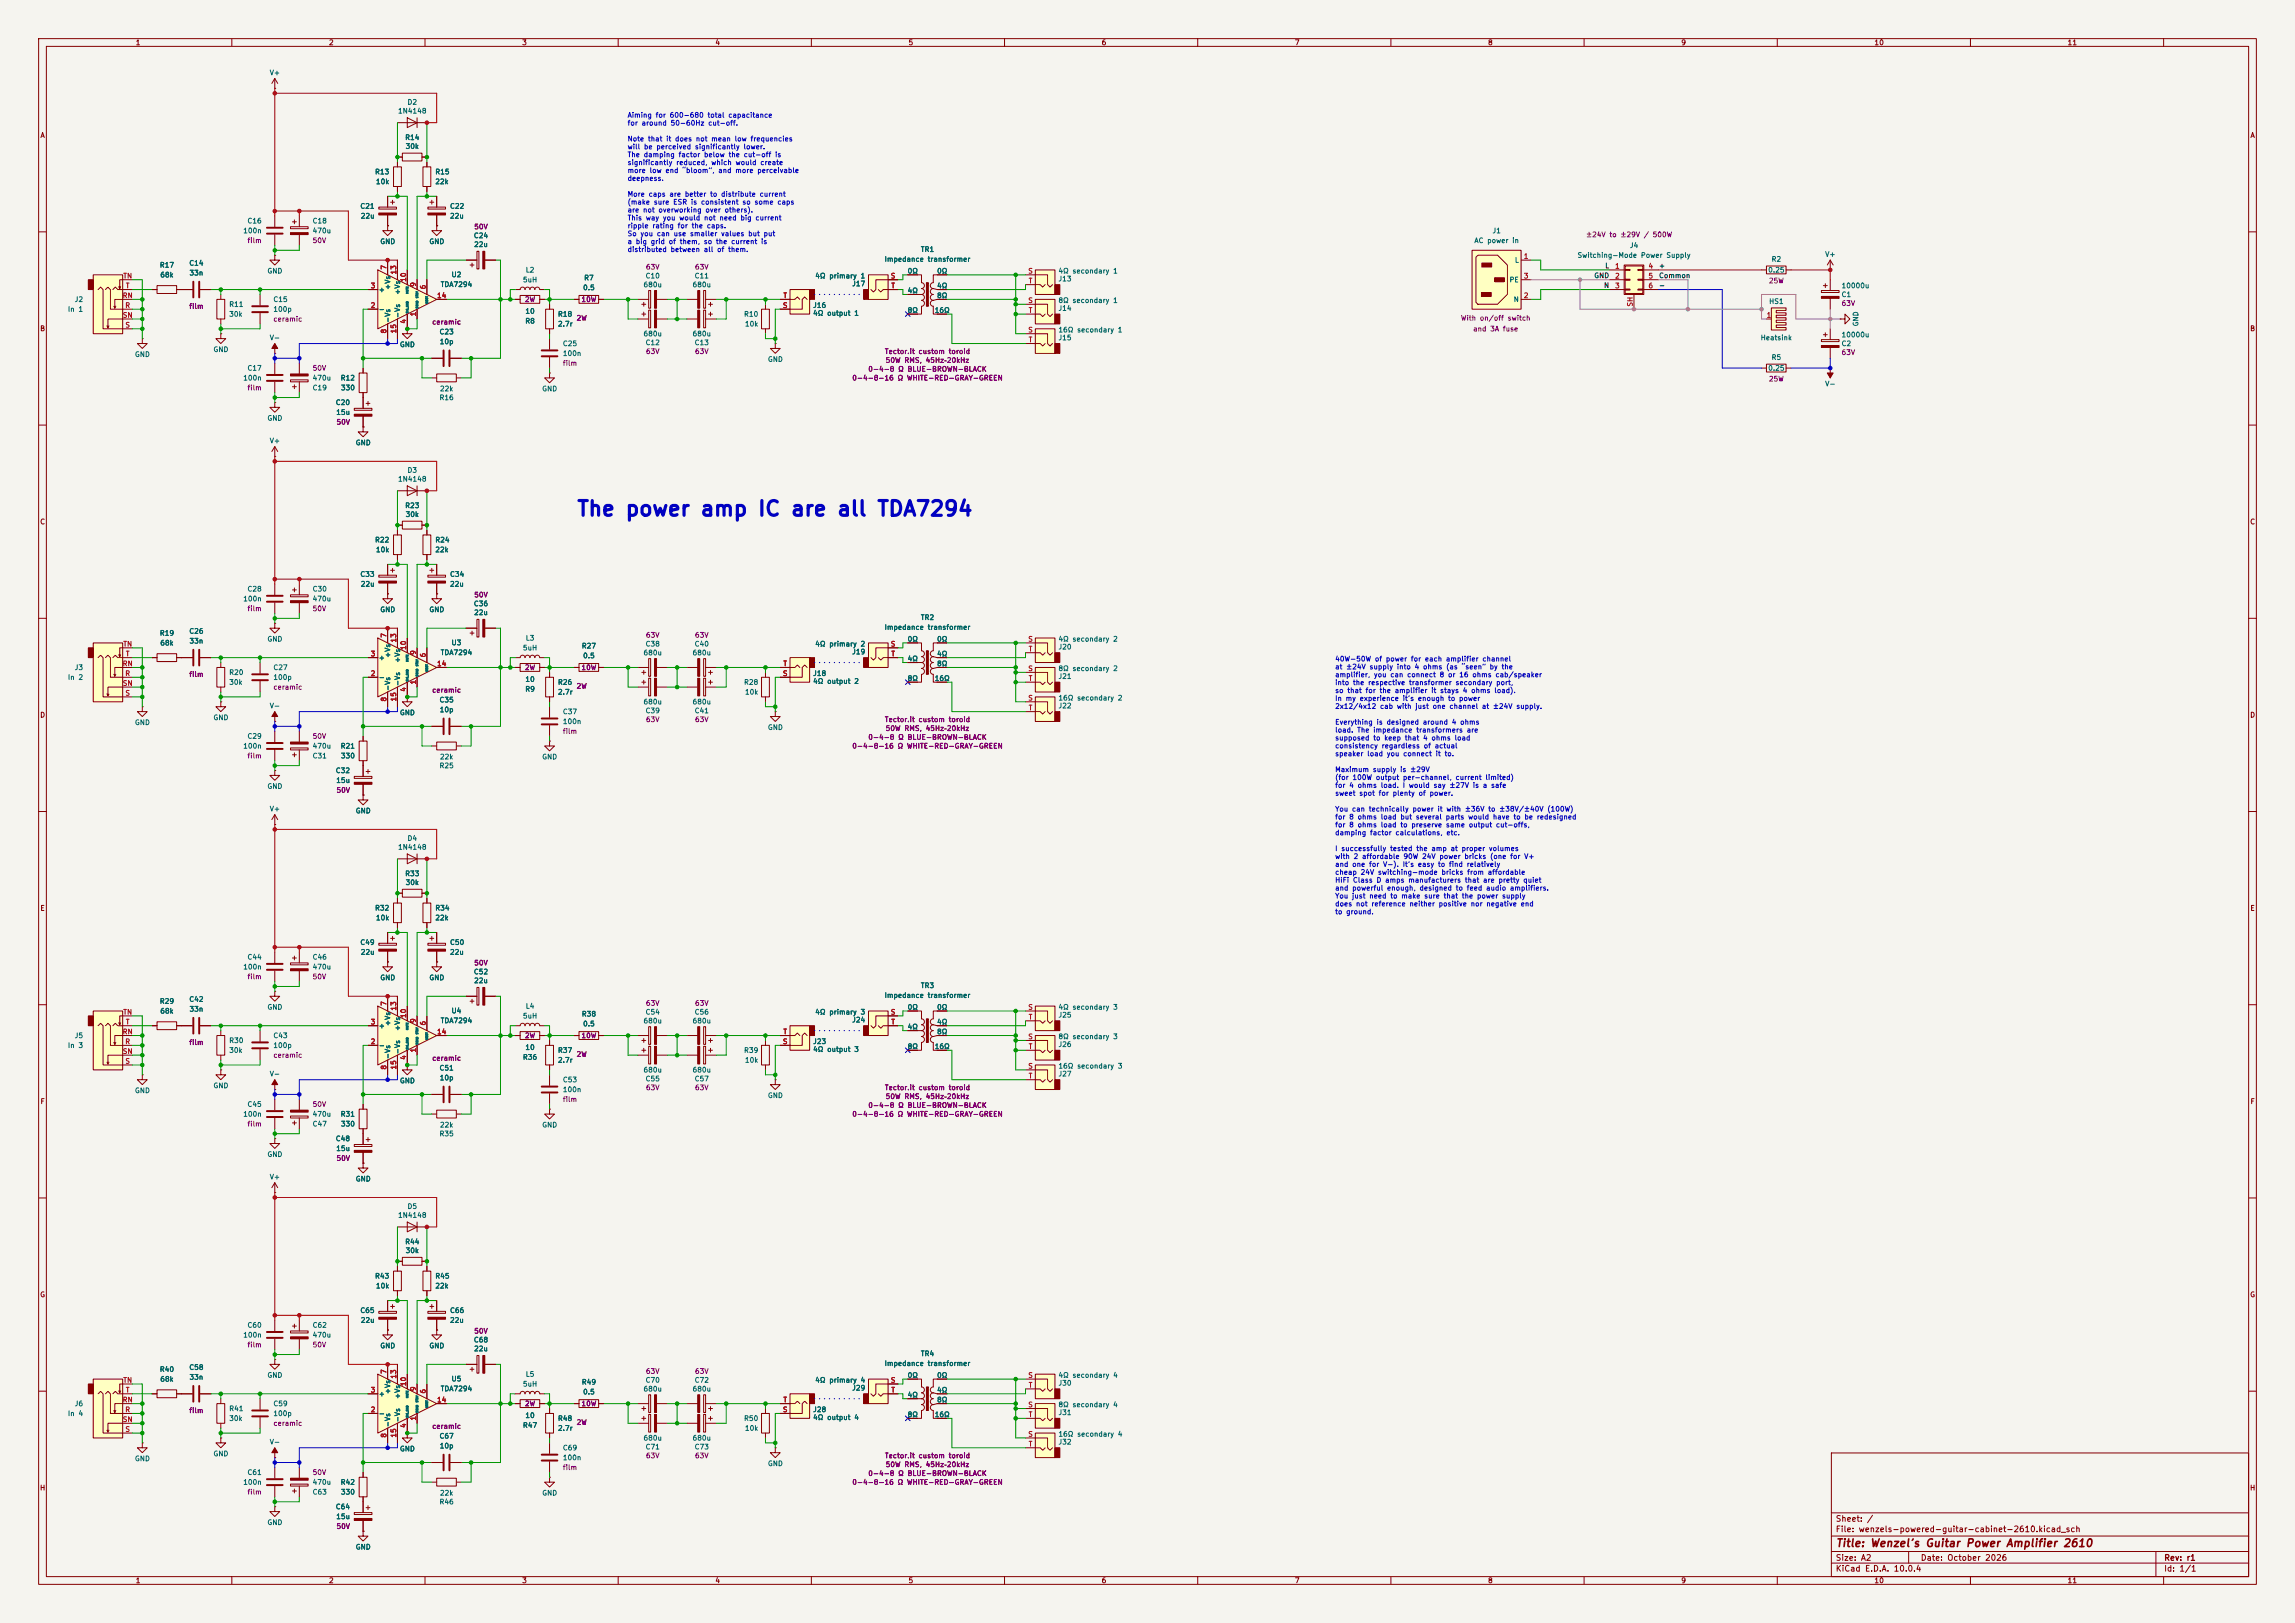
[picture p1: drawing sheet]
<svg xmlns="http://www.w3.org/2000/svg" width="594mm" height="420mm" viewBox="0 0 594 420" stroke-linecap="round" stroke-linejoin="round" font-family="sans-serif">
<defs><g id="words">
<text font-size="3.8" fill="#0000c2" x="149.1" y="134.5">The power amp IC are all TDA7294</text>
<text font-size="2" fill="#840000" x="475" y="400.8">Title: Wenzel’s Guitar Power Amplifier 2610</text>
<g font-size="1.5" fill="#840000">
<text x="475" y="394.1">Sheet: /</text>
<text x="475" y="396.8">File: wenzels-powered-guitar-cabinet-2610.kicad_sch</text>
<text x="475" y="407">KiCad E.D.A. 10.0.4</text>
<text x="475" y="404.2">Size: A2</text>
<text x="497" y="404.2">Date: October 2026</text>
<text x="560" y="404.2">Rev: r1</text>
<text x="560" y="407">Id: 1/1</text>
</g>
<g font-size="1.3" fill="#840000">
<text x="35" y="12">1</text>
<text x="85" y="12">2</text>
<text x="135" y="12">3</text>
<text x="185" y="12">4</text>
<text x="235" y="12">5</text>
<text x="285" y="12">6</text>
<text x="335" y="12">7</text>
<text x="385" y="12">8</text>
<text x="435" y="12">9</text>
<text x="485" y="12">10</text>
<text x="535" y="12">11</text>
<text x="10.3" y="36">A</text>
<text x="582.3" y="36">A</text>
<text x="10.3" y="86">B</text>
<text x="582.3" y="86">B</text>
<text x="10.3" y="136">C</text>
<text x="582.3" y="136">C</text>
<text x="10.3" y="186">D</text>
<text x="582.3" y="186">D</text>
<text x="10.3" y="236">E</text>
<text x="582.3" y="236">E</text>
<text x="10.3" y="286">F</text>
<text x="582.3" y="286">F</text>
<text x="10.3" y="336">G</text>
<text x="582.3" y="336">G</text>
<text x="10.2" y="386">H</text>
<text x="582.2" y="386">H</text>
<text x="35" y="410">1</text>
<text x="85" y="410">2</text>
<text x="135" y="410">3</text>
<text x="185" y="410">4</text>
<text x="235" y="410">5</text>
<text x="285" y="410">6</text>
<text x="335" y="410">7</text>
<text x="385" y="410">8</text>
<text x="435" y="410">9</text>
<text x="485" y="410">10</text>
<text x="535" y="410">11</text>
</g>
<g font-size="1.3" fill="#006464">
<text x="69.7" y="19.8">V+</text>
<text x="102.9" y="29.7">1N4148</text>
<text x="105.3" y="27.4">D2</text>
<text x="104.7" y="36.5">R14</text>
<text x="104.9" y="38.8">30k</text>
<text x="96.9" y="45.4">R13</text>
<text x="97.2" y="48">10k</text>
<text x="112.5" y="48">22k</text>
<text x="112.5" y="45.4">R15</text>
<text x="63.9" y="58.1">C16</text>
<text x="80.8" y="58.1">C18</text>
<text x="93.1" y="54.3">C21</text>
<text x="93.2" y="56.9">22u</text>
<text x="116.3" y="54.3">C22</text>
<text x="116.3" y="56.9">22u</text>
<text x="62.8" y="60.7">100n</text>
<text x="80.8" y="60.7">470u</text>
<text x="98.3" y="63.5">GND</text>
<text x="111" y="63.5">GND</text>
<text x="122.5" y="61.9">C24</text>
<text x="122.6" y="64.2">22u</text>
<text x="238.2" y="65.5">TR1</text>
<text x="381.5" y="63.2">AC power in</text>
<text x="386.2" y="60.7">J1</text>
<text x="421.7" y="64.5">J4</text>
<text x="41.2" y="69.6">R17</text>
<text x="48.9" y="69">C14</text>
<text x="48.9" y="71.6">33n</text>
<text x="69.1" y="71.1">GND</text>
<text x="135.9" y="70.8">L2</text>
<text x="228.8" y="68">Impedance transformer</text>
<text x="234.8" y="71.1">0Ω</text>
<text x="242.4" y="71.1">0Ω</text>
<text x="273.8" y="71.1">4Ω secondary 1</text>
<text x="392" y="68.3">L</text>
<text x="408.2" y="67">Switching-Mode Power Supply</text>
<text x="457.5" y="70.8">0.25</text>
<text x="458.4" y="68">R2</text>
<text x="472.3" y="66.8">V+</text>
<text x="41.4" y="72.1">68k</text>
<text x="97.9" y="75.9">+</text>
<text x="101.3" y="75.1" transform="rotate(-90 101.3 75.1)">+Vs</text>
<text x="103.8" y="76.4" transform="rotate(-90 103.8 76.4)">+Vs</text>
<text x="113.9" y="74.6">TDA7294</text>
<text x="116.7" y="72">U2</text>
<text x="135.2" y="73.4">5uH</text>
<text x="150.8" y="75.4">0.5</text>
<text x="151.1" y="72.9">R7</text>
<text x="166.4" y="74.6">680u</text>
<text x="167" y="72.3">C10</text>
<text x="179.1" y="74.6">680u</text>
<text x="179.7" y="72.3">C11</text>
<text x="210.9" y="72.3">4Ω primary 1</text>
<text x="220.4" y="74.4">J17</text>
<text x="234.8" y="76.2">4Ω</text>
<text x="242.4" y="74.9">4Ω</text>
<text x="242.4" y="77.4">8Ω</text>
<text x="273.8" y="73.1">J13</text>
<text x="390.6" y="73.4">PE</text>
<text x="476.5" y="77.2">C1</text>
<text x="476.5" y="74.9">10000u</text>
<text x="17.4" y="81">In 1</text>
<text x="19.2" y="78.4">J2</text>
<text x="59.2" y="82.3">30k</text>
<text x="59.2" y="79.7">R11</text>
<text x="70.6" y="81">100p</text>
<text x="70.6" y="78.4">C15</text>
<text x="97.9" y="81">-</text>
<text x="101.3" y="83.7" transform="rotate(-90 101.3 83.7)">-Vs</text>
<text x="103.8" y="82.4" transform="rotate(-90 103.8 82.4)">-Vs</text>
<text x="135.8" y="81.5">10</text>
<text x="144.3" y="82.3">R18</text>
<text x="192.4" y="82.3">R10</text>
<text x="210.3" y="80">J16</text>
<text x="210.3" y="82">4Ω output 1</text>
<text x="234.8" y="81.3">8Ω</text>
<text x="241.8" y="81.3">16Ω</text>
<text x="273.8" y="78.7">8Ω secondary 1</text>
<text x="273.8" y="80.7">J14</text>
<text x="391.7" y="78.4">N</text>
<text x="457.8" y="78.9">HS1</text>
<text x="69.7" y="88.3">V-</text>
<text x="113.6" y="86.8">C23</text>
<text x="113.7" y="89.4">10p</text>
<text x="135.8" y="84">R8</text>
<text x="144.3" y="84.8">2.7r</text>
<text x="145.6" y="89.9">C25</text>
<text x="166.4" y="87.3">680u</text>
<text x="167" y="89.6">C12</text>
<text x="179.1" y="87.3">680u</text>
<text x="179.7" y="89.6">C13</text>
<text x="192.7" y="84.8">10k</text>
<text x="273.8" y="88.3">J15</text>
<text x="273.8" y="86.3">16Ω secondary 1</text>
<text x="455.6" y="88.3">Heatsink</text>
<text x="476.5" y="89.9">C2</text>
<text x="476.5" y="87.6">10000u</text>
<text x="481.3" y="84.6" transform="rotate(-90 481.3 84.6)">GND</text>
<text x="34.8" y="92.7">GND</text>
<text x="55.1" y="91.4">GND</text>
<text x="103.4" y="90.1">GND</text>
<text x="145.6" y="92.4">100n</text>
<text x="198.6" y="93.9">GND</text>
<text x="458.4" y="93.4">R5</text>
<text x="62.8" y="98.8">100n</text>
<text x="63.9" y="96.2">C17</text>
<text x="80.8" y="98.8">470u</text>
<text x="80.8" y="101.3">C19</text>
<text x="88" y="98.8">R12</text>
<text x="88.1" y="101.3">330</text>
<text x="113.7" y="101.6">22k</text>
<text x="140.2" y="101.6">GND</text>
<text x="457.5" y="96.2">0.25</text>
<text x="472.3" y="100.3">V-</text>
<text x="86.8" y="105.1">C20</text>
<text x="86.9" y="107.7">15u</text>
<text x="113.6" y="103.8">R16</text>
<text x="69.1" y="109.2">GND</text>
<text x="69.7" y="115">V+</text>
<text x="91.9" y="115.5">GND</text>
<text x="102.9" y="124.9">1N4148</text>
<text x="105.3" y="122.6">D3</text>
<text x="104.7" y="131.8">R23</text>
<text x="104.9" y="134.1">30k</text>
<text x="96.9" y="140.7">R22</text>
<text x="97.2" y="143.2">10k</text>
<text x="112.5" y="143.2">22k</text>
<text x="112.5" y="140.7">R24</text>
<text x="93.1" y="149.6">C33</text>
<text x="116.3" y="149.6">C34</text>
<text x="62.8" y="155.9">100n</text>
<text x="63.9" y="153.4">C28</text>
<text x="80.8" y="155.9">470u</text>
<text x="80.8" y="153.4">C30</text>
<text x="93.2" y="152.1">22u</text>
<text x="116.3" y="152.1">22u</text>
<text x="98.3" y="158.7">GND</text>
<text x="111" y="158.7">GND</text>
<text x="122.5" y="157.2">C36</text>
<text x="122.6" y="159.5">22u</text>
<text x="238.2" y="160.7">TR2</text>
<text x="41.2" y="164.8">R19</text>
<text x="41.4" y="167.3">68k</text>
<text x="48.9" y="164.3">C26</text>
<text x="48.9" y="166.8">33n</text>
<text x="69.1" y="166.3">GND</text>
<text x="116.7" y="167.3">U3</text>
<text x="135.9" y="166.1">L3</text>
<text x="167" y="167.6">C38</text>
<text x="179.7" y="167.6">C40</text>
<text x="210.9" y="167.6">4Ω primary 2</text>
<text x="228.8" y="163.3">Impedance transformer</text>
<text x="234.8" y="166.3">0Ω</text>
<text x="242.4" y="166.3">0Ω</text>
<text x="273.8" y="166.3">4Ω secondary 2</text>
<text x="19.2" y="173.7">J3</text>
<text x="70.6" y="173.7">C27</text>
<text x="97.9" y="171.2">+</text>
<text x="101.3" y="170.4" transform="rotate(-90 101.3 170.4)">+Vs</text>
<text x="103.8" y="171.7" transform="rotate(-90 103.8 171.7)">+Vs</text>
<text x="113.9" y="169.8">TDA7294</text>
<text x="135.2" y="168.6">5uH</text>
<text x="150.5" y="168.1">R27</text>
<text x="150.8" y="170.6">0.5</text>
<text x="166.4" y="169.9">680u</text>
<text x="179.1" y="169.9">680u</text>
<text x="220.4" y="169.6">J19</text>
<text x="234.8" y="171.4">4Ω</text>
<text x="242.4" y="170.2">4Ω</text>
<text x="242.4" y="172.7">8Ω</text>
<text x="273.8" y="173.9">8Ω secondary 2</text>
<text x="273.8" y="168.4">J20</text>
<text x="17.4" y="176.2">In 2</text>
<text x="59.2" y="177.5">30k</text>
<text x="59.2" y="175">R20</text>
<text x="70.6" y="176.2">100p</text>
<text x="97.9" y="176.2">-</text>
<text x="101.3" y="178.9" transform="rotate(-90 101.3 178.9)">-Vs</text>
<text x="103.8" y="177.7" transform="rotate(-90 103.8 177.7)">-Vs</text>
<text x="135.8" y="179.3">R9</text>
<text x="135.8" y="176.7">10</text>
<text x="144.3" y="177.5">R26</text>
<text x="192.4" y="177.5">R28</text>
<text x="210.3" y="175.2">J18</text>
<text x="210.3" y="177.2">4Ω output 2</text>
<text x="234.8" y="176.5">8Ω</text>
<text x="241.8" y="176.5">16Ω</text>
<text x="273.8" y="176">J21</text>
<text x="69.7" y="183.6">V-</text>
<text x="103.4" y="185.4">GND</text>
<text x="113.6" y="182.1">C35</text>
<text x="113.7" y="184.6">10p</text>
<text x="144.3" y="180">2.7r</text>
<text x="145.6" y="185.1">C37</text>
<text x="166.4" y="182.6">680u</text>
<text x="167" y="184.9">C39</text>
<text x="179.1" y="182.6">680u</text>
<text x="179.7" y="184.9">C41</text>
<text x="192.7" y="180">10k</text>
<text x="273.8" y="183.6">J22</text>
<text x="273.8" y="181.6">16Ω secondary 2</text>
<text x="34.8" y="187.9">GND</text>
<text x="55.1" y="186.6">GND</text>
<text x="63.9" y="191.5">C29</text>
<text x="145.6" y="187.7">100n</text>
<text x="198.6" y="189.2">GND</text>
<text x="62.8" y="194">100n</text>
<text x="80.8" y="194">470u</text>
<text x="80.8" y="196.6">C31</text>
<text x="88" y="194">R21</text>
<text x="88.1" y="196.6">330</text>
<text x="113.7" y="196.8">22k</text>
<text x="140.2" y="196.8">GND</text>
<text x="86.8" y="200.4">C32</text>
<text x="86.9" y="202.9">15u</text>
<text x="113.6" y="199.1">R25</text>
<text x="69.1" y="204.4">GND</text>
<text x="69.7" y="210.3">V+</text>
<text x="91.9" y="210.8">GND</text>
<text x="102.9" y="220.2">1N4148</text>
<text x="105.3" y="217.9">D4</text>
<text x="104.7" y="227">R33</text>
<text x="104.9" y="229.3">30k</text>
<text x="96.9" y="235.9">R32</text>
<text x="97.2" y="238.5">10k</text>
<text x="112.5" y="238.5">22k</text>
<text x="112.5" y="235.9">R34</text>
<text x="93.1" y="244.8">C49</text>
<text x="116.3" y="244.8">C50</text>
<text x="62.8" y="251.2">100n</text>
<text x="63.9" y="248.6">C44</text>
<text x="80.8" y="251.2">470u</text>
<text x="80.8" y="248.6">C46</text>
<text x="93.2" y="247.4">22u</text>
<text x="116.3" y="247.4">22u</text>
<text x="98.3" y="254">GND</text>
<text x="111" y="254">GND</text>
<text x="122.5" y="252.4">C52</text>
<text x="122.6" y="254.7">22u</text>
<text x="238.2" y="256">TR3</text>
<text x="41.2" y="260.1">R29</text>
<text x="41.4" y="262.6">68k</text>
<text x="48.9" y="259.5">C42</text>
<text x="48.9" y="262.1">33n</text>
<text x="69.1" y="261.6">GND</text>
<text x="116.7" y="262.5">U4</text>
<text x="135.2" y="263.9">5uH</text>
<text x="135.9" y="261.3">L4</text>
<text x="150.5" y="263.4">R38</text>
<text x="167" y="262.8">C54</text>
<text x="179.7" y="262.8">C56</text>
<text x="210.9" y="262.8">4Ω primary 3</text>
<text x="228.8" y="258.5">Impedance transformer</text>
<text x="234.8" y="261.6">0Ω</text>
<text x="242.4" y="261.6">0Ω</text>
<text x="273.8" y="261.6">4Ω secondary 3</text>
<text x="273.8" y="263.6">J25</text>
<text x="19.2" y="268.9">J5</text>
<text x="70.6" y="268.9">C43</text>
<text x="97.9" y="266.4">+</text>
<text x="101.3" y="265.6" transform="rotate(-90 101.3 265.6)">+Vs</text>
<text x="103.8" y="266.9" transform="rotate(-90 103.8 266.9)">+Vs</text>
<text x="113.9" y="265.1">TDA7294</text>
<text x="150.8" y="265.9">0.5</text>
<text x="166.4" y="265.1">680u</text>
<text x="179.1" y="265.1">680u</text>
<text x="220.4" y="264.9">J24</text>
<text x="234.8" y="266.7">4Ω</text>
<text x="242.4" y="265.4">4Ω</text>
<text x="242.4" y="267.9">8Ω</text>
<text x="273.8" y="269.2">8Ω secondary 3</text>
<text x="17.4" y="271.5">In 3</text>
<text x="59.2" y="272.8">30k</text>
<text x="59.2" y="270.2">R30</text>
<text x="70.6" y="271.5">100p</text>
<text x="97.9" y="271.5">-</text>
<text x="101.3" y="274.2" transform="rotate(-90 101.3 274.2)">-Vs</text>
<text x="103.8" y="272.9" transform="rotate(-90 103.8 272.9)">-Vs</text>
<text x="135.2" y="274.5">R36</text>
<text x="135.8" y="272">10</text>
<text x="144.3" y="272.8">R37</text>
<text x="144.3" y="275.3">2.7r</text>
<text x="192.4" y="272.8">R39</text>
<text x="192.7" y="275.3">10k</text>
<text x="210.3" y="270.5">J23</text>
<text x="210.3" y="272.5">4Ω output 3</text>
<text x="234.8" y="271.8">8Ω</text>
<text x="241.8" y="271.8">16Ω</text>
<text x="273.8" y="271.2">J26</text>
<text x="55.1" y="281.9">GND</text>
<text x="69.7" y="278.8">V-</text>
<text x="103.4" y="280.6">GND</text>
<text x="113.6" y="277.3">C51</text>
<text x="113.7" y="279.9">10p</text>
<text x="145.6" y="280.4">C53</text>
<text x="166.4" y="277.8">680u</text>
<text x="167" y="280.1">C55</text>
<text x="179.1" y="277.8">680u</text>
<text x="179.7" y="280.1">C57</text>
<text x="273.8" y="278.8">J27</text>
<text x="273.8" y="276.8">16Ω secondary 3</text>
<text x="34.8" y="283.2">GND</text>
<text x="63.9" y="286.7">C45</text>
<text x="145.6" y="282.9">100n</text>
<text x="198.6" y="284.4">GND</text>
<text x="62.8" y="289.3">100n</text>
<text x="80.8" y="289.3">470u</text>
<text x="80.8" y="291.8">C47</text>
<text x="88" y="289.3">R31</text>
<text x="88.1" y="291.8">330</text>
<text x="113.7" y="292.1">22k</text>
<text x="140.2" y="292.1">GND</text>
<text x="69.1" y="299.7">GND</text>
<text x="86.8" y="295.6">C48</text>
<text x="86.9" y="298.2">15u</text>
<text x="113.6" y="294.3">R35</text>
<text x="69.7" y="305.5">V+</text>
<text x="91.9" y="306">GND</text>
<text x="102.9" y="315.4">1N4148</text>
<text x="105.3" y="313.1">D5</text>
<text x="104.7" y="322.3">R44</text>
<text x="104.9" y="324.6">30k</text>
<text x="96.9" y="331.2">R43</text>
<text x="97.2" y="333.7">10k</text>
<text x="112.5" y="333.7">22k</text>
<text x="112.5" y="331.2">R45</text>
<text x="93.1" y="340.1">C65</text>
<text x="116.3" y="340.1">C66</text>
<text x="62.8" y="346.4">100n</text>
<text x="63.9" y="343.9">C60</text>
<text x="80.8" y="346.4">470u</text>
<text x="80.8" y="343.9">C62</text>
<text x="93.2" y="342.6">22u</text>
<text x="116.3" y="342.6">22u</text>
<text x="122.5" y="347.7">C68</text>
<text x="98.3" y="349.2">GND</text>
<text x="111" y="349.2">GND</text>
<text x="122.6" y="350">22u</text>
<text x="228.8" y="353.8">Impedance transformer</text>
<text x="238.2" y="351.2">TR4</text>
<text x="41.2" y="355.3">R40</text>
<text x="41.4" y="357.8">68k</text>
<text x="48.9" y="354.8">C58</text>
<text x="48.9" y="357.3">33n</text>
<text x="69.1" y="356.8">GND</text>
<text x="116.7" y="357.8">U5</text>
<text x="135.2" y="359.1">5uH</text>
<text x="135.9" y="356.6">L5</text>
<text x="150.5" y="358.6">R49</text>
<text x="167" y="358.1">C70</text>
<text x="179.7" y="358.1">C72</text>
<text x="210.9" y="358.1">4Ω primary 4</text>
<text x="234.8" y="356.8">0Ω</text>
<text x="242.4" y="356.8">0Ω</text>
<text x="273.8" y="356.8">4Ω secondary 4</text>
<text x="273.8" y="358.9">J30</text>
<text x="19.2" y="364.2">J6</text>
<text x="59.2" y="365.5">R41</text>
<text x="70.6" y="364.2">C59</text>
<text x="97.9" y="361.7">+</text>
<text x="101.3" y="360.9" transform="rotate(-90 101.3 360.9)">+Vs</text>
<text x="103.8" y="362.2" transform="rotate(-90 103.8 362.2)">+Vs</text>
<text x="113.9" y="360.3">TDA7294</text>
<text x="150.8" y="361.1">0.5</text>
<text x="166.4" y="360.4">680u</text>
<text x="179.1" y="360.4">680u</text>
<text x="210.3" y="365.7">J28</text>
<text x="220.4" y="360.1">J29</text>
<text x="234.8" y="361.9">4Ω</text>
<text x="242.4" y="360.7">4Ω</text>
<text x="242.4" y="363.2">8Ω</text>
<text x="273.8" y="364.4">8Ω secondary 4</text>
<text x="17.4" y="366.7">In 4</text>
<text x="59.2" y="368">30k</text>
<text x="70.6" y="366.7">100p</text>
<text x="97.9" y="366.7">-</text>
<text x="101.3" y="369.4" transform="rotate(-90 101.3 369.4)">-Vs</text>
<text x="103.8" y="368.2" transform="rotate(-90 103.8 368.2)">-Vs</text>
<text x="135.2" y="369.8">R47</text>
<text x="135.8" y="367.2">10</text>
<text x="144.3" y="368">R48</text>
<text x="144.3" y="370.5">2.7r</text>
<text x="192.4" y="368">R50</text>
<text x="192.7" y="370.5">10k</text>
<text x="210.3" y="367.7">4Ω output 4</text>
<text x="234.8" y="367">8Ω</text>
<text x="241.8" y="367">16Ω</text>
<text x="273.8" y="366.5">J31</text>
<text x="55.1" y="377.1">GND</text>
<text x="69.7" y="374.1">V-</text>
<text x="103.4" y="375.9">GND</text>
<text x="113.6" y="372.6">C67</text>
<text x="113.7" y="375.1">10p</text>
<text x="145.6" y="375.6">C69</text>
<text x="166.4" y="373.1">680u</text>
<text x="167" y="375.4">C71</text>
<text x="179.1" y="373.1">680u</text>
<text x="179.7" y="375.4">C73</text>
<text x="273.8" y="374.1">J32</text>
<text x="273.8" y="372.1">16Ω secondary 4</text>
<text x="34.8" y="378.4">GND</text>
<text x="63.9" y="382">C61</text>
<text x="145.6" y="378.2">100n</text>
<text x="198.6" y="379.7">GND</text>
<text x="62.8" y="384.5">100n</text>
<text x="80.8" y="384.5">470u</text>
<text x="80.8" y="387.1">C63</text>
<text x="88" y="384.5">R42</text>
<text x="88.1" y="387.1">330</text>
<text x="113.6" y="389.6">R46</text>
<text x="113.7" y="387.3">22k</text>
<text x="140.2" y="387.3">GND</text>
<text x="69.1" y="394.9">GND</text>
<text x="86.8" y="390.9">C64</text>
<text x="86.9" y="393.4">15u</text>
<text x="91.9" y="401.3">GND</text>
</g>
<g font-size="1.3" fill="#0000c2">
<text x="162.3" y="30.8">Aiming for 600-680 total capacitance</text>
<text x="162.3" y="32.8">for around 50-60Hz cut-off.</text>
<text x="162.3" y="36.9">Note that it does not mean low frequencies</text>
<text x="162.3" y="38.9">will be perceived significantly lower.</text>
<text x="162.3" y="41">The damping factor below the cut-off is</text>
<text x="162.3" y="43">significantly reduced, which would create</text>
<text x="162.3" y="45.1">more low end “bloom”, and more perceivable</text>
<text x="162.3" y="47.1">deepness.</text>
<text x="162.3" y="51.2">More caps are better to distribute current</text>
<text x="162.3" y="53.2">(make sure ESR is consistent so some caps</text>
<text x="162.3" y="55.3">are not overworking over others).</text>
<text x="162.3" y="57.3">This way you would not need big current</text>
<text x="162.3" y="59.4">ripple rating for the caps.</text>
<text x="162.3" y="61.4">So you can use smaller values but put</text>
<text x="162.3" y="63.5">a big grid of them, so the current is</text>
<text x="162.3" y="65.5">distributed between all of them.</text>
<text x="345.4" y="171.5">40W-50W of power for each amplifier channel</text>
<text x="345.4" y="173.5">at ±24V supply into 4 ohms (as “seen” by the</text>
<text x="345.4" y="175.6">amplifier, you can connect 8 or 16 ohms cab/speaker</text>
<text x="345.4" y="177.6">into the respective transformer secondary port,</text>
<text x="345.4" y="179.6">so that for the amplifier it stays 4 ohms load).</text>
<text x="345.4" y="181.7">In my experience it’s enough to power</text>
<text x="345.4" y="183.7">2x12/4x12 cab with just one channel at ±24V supply.</text>
<text x="345.4" y="187.8">Everything is designed around 4 ohms</text>
<text x="345.4" y="189.9">load. The impedance transformers are</text>
<text x="345.4" y="191.9">supposed to keep that 4 ohms load</text>
<text x="345.4" y="194">consistency regardless of actual</text>
<text x="345.4" y="196">speaker load you connect it to.</text>
<text x="345.4" y="200.1">Maximum supply is ±29V</text>
<text x="345.4" y="202.1">(for 100W output per-channel, current limited)</text>
<text x="345.4" y="204.2">for 4 ohms load. I would say ±27V is a safe</text>
<text x="345.4" y="206.2">sweet spot for plenty of power.</text>
<text x="345.4" y="210.3">You can technically power it with ±36V to ±38V/±40V (100W)</text>
<text x="345.4" y="212.4">for 8 ohms load but several parts would have to be redesigned</text>
<text x="345.4" y="214.4">for 8 ohms load to preserve same output cut-offs,</text>
<text x="345.4" y="216.4">damping factor calculations, etc.</text>
<text x="345.4" y="220.5">I successfully tested the amp at proper volumes</text>
<text x="345.4" y="222.6">with 2 affordable 90W 24V power bricks (one for V+</text>
<text x="345.4" y="224.6">and one for V-). It’s easy to find relatively</text>
<text x="345.4" y="226.7">cheap 24V switching-mode bricks from affordable</text>
<text x="345.4" y="228.7">HiFi Class D amps manufacturers that are pretty quiet</text>
<text x="345.4" y="230.8">and powerful enough, designed to feed audio amplifiers.</text>
<text x="345.4" y="232.8">You just need to make sure that the power supply</text>
<text x="345.4" y="234.8">does not reference neither positive nor negative end</text>
<text x="345.4" y="236.9">to ground.</text>
</g>
<g font-size="1.3" fill="#840084">
<text x="122.6" y="59.6">50V</text>
<text x="63.9" y="63.2">film</text>
<text x="80.8" y="63.2">50V</text>
<text x="410.4" y="61.7">±24V to ±29V / 500W</text>
<text x="167.1" y="70.1">63V</text>
<text x="179.8" y="70.1">63V</text>
<text x="457.7" y="73.6">25W</text>
<text x="48.9" y="80.2">film</text>
<text x="70.6" y="83.5">ceramic</text>
<text x="135.7" y="78.4">2W</text>
<text x="149.1" y="83.3">2W</text>
<text x="150.4" y="78.4">10W</text>
<text x="378" y="83.3">With on/off switch</text>
<text x="476.5" y="79.5">63V</text>
<text x="111.7" y="84.3">ceramic</text>
<text x="381.2" y="86.1">and 3A fuse</text>
<text x="145.6" y="95">film</text>
<text x="167.1" y="91.9">63V</text>
<text x="179.8" y="91.9">63V</text>
<text x="228.9" y="91.9">Tector.it custom toroid</text>
<text x="229.1" y="94.2">50W RMS, 45Hz–20kHz</text>
<text x="476.5" y="92.2">63V</text>
<text x="63.9" y="101.3">film</text>
<text x="80.8" y="96.2">50V</text>
<text x="220.5" y="98.8">0-4-8-16 Ω WHITE-RED-GRAY-GREEN</text>
<text x="224.6" y="96.5">0-4-8 Ω BLUE-BROWN-BLACK</text>
<text x="457.7" y="99">25W</text>
<text x="87" y="110.2">50V</text>
<text x="122.6" y="154.9">50V</text>
<text x="63.9" y="158.5">film</text>
<text x="80.8" y="158.5">50V</text>
<text x="167.1" y="165.3">63V</text>
<text x="179.8" y="165.3">63V</text>
<text x="135.7" y="173.7">2W</text>
<text x="150.4" y="173.7">10W</text>
<text x="48.9" y="175.5">film</text>
<text x="70.6" y="178.8">ceramic</text>
<text x="111.7" y="179.5">ceramic</text>
<text x="149.1" y="178.5">2W</text>
<text x="80.8" y="191.5">50V</text>
<text x="145.6" y="190.2">film</text>
<text x="167.1" y="187.2">63V</text>
<text x="179.8" y="187.2">63V</text>
<text x="224.6" y="191.7">0-4-8 Ω BLUE-BROWN-BLACK</text>
<text x="228.9" y="187.2">Tector.it custom toroid</text>
<text x="229.1" y="189.4">50W RMS, 45Hz–20kHz</text>
<text x="63.9" y="196.6">film</text>
<text x="220.5" y="194">0-4-8-16 Ω WHITE-RED-GRAY-GREEN</text>
<text x="87" y="205.4">50V</text>
<text x="122.6" y="250.1">50V</text>
<text x="63.9" y="253.7">film</text>
<text x="80.8" y="253.7">50V</text>
<text x="167.1" y="260.6">63V</text>
<text x="179.8" y="260.6">63V</text>
<text x="135.7" y="268.9">2W</text>
<text x="150.4" y="268.9">10W</text>
<text x="48.9" y="270.7">film</text>
<text x="70.6" y="274">ceramic</text>
<text x="111.7" y="274.8">ceramic</text>
<text x="149.1" y="273.8">2W</text>
<text x="80.8" y="286.7">50V</text>
<text x="145.6" y="285.5">film</text>
<text x="167.1" y="282.4">63V</text>
<text x="179.8" y="282.4">63V</text>
<text x="224.6" y="287">0-4-8 Ω BLUE-BROWN-BLACK</text>
<text x="228.9" y="282.4">Tector.it custom toroid</text>
<text x="229.1" y="284.7">50W RMS, 45Hz–20kHz</text>
<text x="63.9" y="291.8">film</text>
<text x="220.5" y="289.3">0-4-8-16 Ω WHITE-RED-GRAY-GREEN</text>
<text x="87" y="300.7">50V</text>
<text x="122.6" y="345.4">50V</text>
<text x="63.9" y="349">film</text>
<text x="80.8" y="349">50V</text>
<text x="167.1" y="355.8">63V</text>
<text x="179.8" y="355.8">63V</text>
<text x="48.9" y="366">film</text>
<text x="135.7" y="364.2">2W</text>
<text x="150.4" y="364.2">10W</text>
<text x="70.6" y="369.3">ceramic</text>
<text x="111.7" y="370">ceramic</text>
<text x="149.1" y="369">2W</text>
<text x="167.1" y="377.7">63V</text>
<text x="179.8" y="377.7">63V</text>
<text x="228.9" y="377.7">Tector.it custom toroid</text>
<text x="80.8" y="382">50V</text>
<text x="145.6" y="380.7">film</text>
<text x="224.6" y="382.2">0-4-8 Ω BLUE-BROWN-BLACK</text>
<text x="229.1" y="379.9">50W RMS, 45Hz–20kHz</text>
<text x="63.9" y="387.1">film</text>
<text x="220.5" y="384.5">0-4-8-16 Ω WHITE-RED-GRAY-GREEN</text>
<text x="87" y="395.9">50V</text>
</g>
<g font-size="1.3" fill="#a90000">
<text x="100.3" y="69.9" transform="rotate(-90 100.3 69.9)">7</text>
<text x="102.8" y="71.2" transform="rotate(-90 102.8 71.2)">13</text>
<text x="266" y="71.1">S</text>
<text x="394.3" y="67.3">1</text>
<text x="417.9" y="69.8">1</text>
<text x="426.5" y="69.8">4</text>
<text x="31.6" y="77.4">RN</text>
<text x="31.8" y="72.4">TN</text>
<text x="32.4" y="74.9">T</text>
<text x="95.8" y="74.9">3</text>
<text x="105.4" y="73.1" transform="rotate(-90 105.4 73.1)">10</text>
<text x="107.9" y="74.4" transform="rotate(-90 107.9 74.4)">9</text>
<text x="110.5" y="75" transform="rotate(-90 110.5 75)">6</text>
<text x="113" y="77.4">14</text>
<text x="202.6" y="77.4">T</text>
<text x="230.4" y="72.4">S</text>
<text x="230.6" y="74.9">T</text>
<text x="266.1" y="73.6">T</text>
<text x="394.3" y="77.4">2</text>
<text x="394.3" y="72.4">3</text>
<text x="417.9" y="72.4">2</text>
<text x="417.9" y="74.9">3</text>
<text x="426.5" y="72.4">5</text>
<text x="426.5" y="74.9">6</text>
<text x="31.6" y="82.5">SN</text>
<text x="32.3" y="80">R</text>
<text x="95.8" y="80">2</text>
<text x="105.4" y="83.9" transform="rotate(-90 105.4 83.9)">4</text>
<text x="107.9" y="82" transform="rotate(-90 107.9 82)">1</text>
<text x="202.5" y="80">S</text>
<text x="266" y="78.7">S</text>
<text x="266.1" y="81.3">T</text>
<text x="422.9" y="79.5" transform="rotate(-90 422.9 79.5)">SH</text>
<text x="457.1" y="82.5">1</text>
<text x="32.3" y="85.1">S</text>
<text x="100.3" y="86.4" transform="rotate(-90 100.3 86.4)">8</text>
<text x="102.8" y="86.4" transform="rotate(-90 102.8 86.4)">15</text>
<text x="266" y="86.3">S</text>
<text x="266.1" y="88.9">T</text>
<text x="31.8" y="167.6">TN</text>
<text x="100.3" y="165.2" transform="rotate(-90 100.3 165.2)">7</text>
<text x="102.8" y="166.4" transform="rotate(-90 102.8 166.4)">13</text>
<text x="230.4" y="167.6">S</text>
<text x="266" y="166.3">S</text>
<text x="31.6" y="172.7">RN</text>
<text x="32.4" y="170.2">T</text>
<text x="95.8" y="170.2">3</text>
<text x="105.4" y="168.3" transform="rotate(-90 105.4 168.3)">10</text>
<text x="107.9" y="169.6" transform="rotate(-90 107.9 169.6)">9</text>
<text x="110.5" y="170.3" transform="rotate(-90 110.5 170.3)">6</text>
<text x="113" y="172.7">14</text>
<text x="202.6" y="172.7">T</text>
<text x="230.6" y="170.2">T</text>
<text x="266" y="174">S</text>
<text x="266.1" y="168.9">T</text>
<text x="31.6" y="177.8">SN</text>
<text x="32.3" y="175.2">R</text>
<text x="95.8" y="175.2">2</text>
<text x="105.4" y="179.1" transform="rotate(-90 105.4 179.1)">4</text>
<text x="107.9" y="177.2" transform="rotate(-90 107.9 177.2)">1</text>
<text x="202.5" y="175.2">S</text>
<text x="266.1" y="176.5">T</text>
<text x="32.3" y="180.3">S</text>
<text x="100.3" y="181.7" transform="rotate(-90 100.3 181.7)">8</text>
<text x="102.8" y="181.7" transform="rotate(-90 102.8 181.7)">15</text>
<text x="266" y="181.6">S</text>
<text x="266.1" y="184.1">T</text>
<text x="31.8" y="262.9">TN</text>
<text x="100.3" y="260.4" transform="rotate(-90 100.3 260.4)">7</text>
<text x="102.8" y="261.7" transform="rotate(-90 102.8 261.7)">13</text>
<text x="105.4" y="263.6" transform="rotate(-90 105.4 263.6)">10</text>
<text x="230.4" y="262.9">S</text>
<text x="266" y="261.6">S</text>
<text x="31.6" y="267.9">RN</text>
<text x="32.4" y="265.4">T</text>
<text x="95.8" y="265.4">3</text>
<text x="107.9" y="264.9" transform="rotate(-90 107.9 264.9)">9</text>
<text x="110.5" y="265.5" transform="rotate(-90 110.5 265.5)">6</text>
<text x="113" y="267.9">14</text>
<text x="202.6" y="267.9">T</text>
<text x="230.6" y="265.4">T</text>
<text x="266" y="269.2">S</text>
<text x="266.1" y="264.1">T</text>
<text x="31.6" y="273">SN</text>
<text x="32.3" y="270.5">R</text>
<text x="32.3" y="275.6">S</text>
<text x="95.8" y="270.5">2</text>
<text x="105.4" y="274.4" transform="rotate(-90 105.4 274.4)">4</text>
<text x="107.9" y="272.5" transform="rotate(-90 107.9 272.5)">1</text>
<text x="202.5" y="270.5">S</text>
<text x="266.1" y="271.8">T</text>
<text x="100.3" y="276.9" transform="rotate(-90 100.3 276.9)">8</text>
<text x="102.8" y="276.9" transform="rotate(-90 102.8 276.9)">15</text>
<text x="266" y="276.8">S</text>
<text x="266.1" y="279.4">T</text>
<text x="31.8" y="358.1">TN</text>
<text x="100.3" y="355.7" transform="rotate(-90 100.3 355.7)">7</text>
<text x="102.8" y="356.9" transform="rotate(-90 102.8 356.9)">13</text>
<text x="105.4" y="358.8" transform="rotate(-90 105.4 358.8)">10</text>
<text x="230.4" y="358.1">S</text>
<text x="266" y="356.8">S</text>
<text x="266.1" y="359.4">T</text>
<text x="31.6" y="363.2">RN</text>
<text x="32.3" y="365.7">R</text>
<text x="32.4" y="360.7">T</text>
<text x="95.8" y="365.7">2</text>
<text x="95.8" y="360.7">3</text>
<text x="107.9" y="360.1" transform="rotate(-90 107.9 360.1)">9</text>
<text x="110.5" y="360.8" transform="rotate(-90 110.5 360.8)">6</text>
<text x="113" y="363.2">14</text>
<text x="202.5" y="365.7">S</text>
<text x="202.6" y="363.2">T</text>
<text x="230.6" y="360.7">T</text>
<text x="266" y="364.5">S</text>
<text x="31.6" y="368.3">SN</text>
<text x="32.3" y="370.8">S</text>
<text x="105.4" y="369.6" transform="rotate(-90 105.4 369.6)">4</text>
<text x="107.9" y="367.7" transform="rotate(-90 107.9 367.7)">1</text>
<text x="266.1" y="367">T</text>
<text x="100.3" y="372.2" transform="rotate(-90 100.3 372.2)">8</text>
<text x="102.8" y="372.2" transform="rotate(-90 102.8 372.2)">15</text>
<text x="266" y="372.1">S</text>
<text x="266.1" y="374.6">T</text>
</g>
<g font-size="1.3" fill="#0f0f0f">
<text x="415.3" y="69.7">L</text>
<text x="429.3" y="69.7">+</text>
<text x="412.5" y="72.3">GND</text>
<text x="415" y="74.8">N</text>
<text x="429.3" y="74.8">-</text>
<text x="429.3" y="72.3">Common</text>
</g>
<g font-size=".5" fill="#006464">
<text x="105.8" y="76.1" transform="rotate(-90 105.8 76.1)">MUTE</text>
<text x="108.3" y="77.2" transform="rotate(-90 108.3 77.2)">STBY</text>
<text x="105.8" y="81.2" transform="rotate(-90 105.8 81.2)">SIG_GND</text>
<text x="108.3" y="79.9" transform="rotate(-90 108.3 79.9)">SGND</text>
<text x="110.9" y="78.6" transform="rotate(-90 110.9 78.6)">BOOT</text>
<text x="105.8" y="171.4" transform="rotate(-90 105.8 171.4)">MUTE</text>
<text x="108.3" y="172.5" transform="rotate(-90 108.3 172.5)">STBY</text>
<text x="110.9" y="173.9" transform="rotate(-90 110.9 173.9)">BOOT</text>
<text x="105.8" y="176.4" transform="rotate(-90 105.8 176.4)">SIG_GND</text>
<text x="108.3" y="175.1" transform="rotate(-90 108.3 175.1)">SGND</text>
<text x="105.8" y="266.6" transform="rotate(-90 105.8 266.6)">MUTE</text>
<text x="108.3" y="267.7" transform="rotate(-90 108.3 267.7)">STBY</text>
<text x="110.9" y="269.1" transform="rotate(-90 110.9 269.1)">BOOT</text>
<text x="105.8" y="271.7" transform="rotate(-90 105.8 271.7)">SIG_GND</text>
<text x="108.3" y="270.4" transform="rotate(-90 108.3 270.4)">SGND</text>
<text x="105.8" y="361.9" transform="rotate(-90 105.8 361.9)">MUTE</text>
<text x="108.3" y="365.6" transform="rotate(-90 108.3 365.6)">SGND</text>
<text x="108.3" y="363" transform="rotate(-90 108.3 363)">STBY</text>
<text x="110.9" y="364.4" transform="rotate(-90 110.9 364.4)">BOOT</text>
<text x="105.8" y="366.9" transform="rotate(-90 105.8 366.9)">SIG_GND</text>
</g>
</g></defs>
<path d="M0 0h594v420h-594z" fill="#f5f4ef" stroke="#f5f4ef" stroke-width=".26"/>
<g fill="none" stroke="#840000" stroke-width=".26">
<path d="M10 10h574v400h-574zM12 12h570v396h-570zM60 10v2M110 10v2M160 10v2M210 10v2M260 10v2M310 10v2M360 10v2M410 10v2M460 10v2M510 10v2"/>
<path d="M560 10v2M10 60h2M582 60h2M10 110h2M582 110h2M10 160h2M582 160h2M10 210h2M582 210h2M10 260h2M582 260h2M71.1 294.6v1.3h1.3l-1.3 1.3-1.3-1.3h1.3"/>
<path d="M71.1 294.6h.1M10 310h2M71.1 308.6h.1M71.1 306.1l-.7 1.2M71.1 306.1l.8 1.2M71.1 306.1v2.5M582 310h2M110.7 339.3h4.6v.6h-4.6zM111.3 338.1h1M111.8 337.6v1M113 336.6v2.7M40.6 359.7h5.1v2h-5.1z"/>
<path d="M113 344.2v1.2h1.3l-1.3 1.3-1.2-1.3h1.2M113 344.2h.1M113 341.4v2.8M120.6 353.1h2.8M121.7 354.3h1M122.2 353.8v1M123.4 350.8h.6v4.5h-.6zM125.5 353.1h2.8M10 360h2M36.8 373.4v1.3h1.3l-1.3 1.2-1.2-1.2h1.2M36.8 373.4h.1M39.4 360.7h1.2"/>
<path d="M45.7 360.7h4.1M51.8 360.7h2.8M56.1 363.2h2.1v5.1h-2.1zM57.1 372.1v1.3h1.3l-1.3 1.3-1.2-1.3h1.2M57.1 372.1h.1M57.1 362v1.2M57.1 368.3v1.3M105.4 370.8v1.3h1.3l-1.3 1.3-1.3-1.3h1.3M105.4 370.8h.1M474 376h108v32h-108zM582 360h2M474 397.5h108"/>
<path d="M474 391.5h108M60 408v2M110 408v2M160 408v2M210 408v2M260 408v2M310 408v2M360 408v2M410 408v2M460 408v2M474 404.5h108M474 401.5h108"/>
<path d="M494 401.5v3M510 408v2M558 401.5v6.5M560 408v2"/>
</g>
<path d="M50 358.6v4.1M51.6 358.6v4.1" fill="none" stroke="#840000" stroke-width=".51"/>
<g fill="#840000" stroke="#840000" stroke-width=".26">
<path d="M110.7 340.9h4.6v.5h-4.6z"/>
<path d="M125 350.8h.5v4.5h-.5z"/>
</g>
<path d="M24.1 356.9h7.6v15.2h-7.6z" fill="#ffffc2"/>
<path d="M22.9 358.1h1.2v2.6h-1.2z" fill="#840000" stroke="#840000" stroke-width=".26"/>
<path d="M24.1 356.9h7.6v15.2h-7.6zM31.2 359.9l-.2 .5M34.3 358.1h-3.3v2.3l-.3-.5M25.4 360.7l.6-.7 .7 .7v10.1h7.6M27.3 360.7l.6-.7 .7 .7v5.1h5.7M28.2 370.1l-.3 .5M29.2 360.7l.6-.7 .7 .7h3.8M30 365l-.3 .5M34.3 368.3h-6.4v2.3l-.2-.5M34.3 363.2h-4.6v2.3l-.2-.5" fill="none" stroke="#840000" stroke-width=".26"/>
<path d="M97.8 355.6l15.2 7.6-15.2 7.6z" fill="#ffffc2"/>
<g fill="none" stroke="#840000" stroke-width=".26">
<path d="M111.8 288.3h1.2M111.8 283.2h2.8M113 287.3h5.1v2h-5.1zM116.6 283.2h2.8M118.1 288.3h1.3M98 339.3h4.6v.6h-4.6zM100.3 336.6v2.7M101.1 338.1h1M101.6 337.6v1M97.8 355.6l15.2 7.6-15.2 7.6zM100.3 344.2v1.2h1.3l-1.3 1.3-1.2-1.3h1.2M100.3 344.2h.1"/>
<path d="M100.3 341.4v2.8M100.3 353.1v3.8M102.9 353.1v5M105.4 355.6v3.8M107.9 358.1v2.6M110.5 358.1v3.9M95.2 365.8h2.6M95.2 360.7h2.6M100.3 369.6v3.8M102.9 368.3v5.1M105.4 367v3.8M107.9 365.8v2.5"/>
<path d="M111.8 378.5h2.8M113 363.2h2.6M116.6 378.5h2.8M111.8 383.5h1.2M113 382.5h5.1v2.1h-5.1zM118.1 383.5h1.3"/>
</g>
<path d="M98 340.9h4.6v.5h-4.6z" fill="#840000" stroke="#840000" stroke-width=".26"/>
<path d="M114.8 281.2v4M116.3 281.2v4M114.8 376.4v4.1M116.3 376.4v4.1" fill="none" stroke="#840000" stroke-width=".51"/>
<path d="M97.8 260.4l15.2 7.6-15.2 7.6z" fill="#ffffc2"/>
<g fill="none" stroke="#840000" stroke-width=".26">
<path d="M36.8 87.6v1.3h1.3l-1.3 1.3-1.2-1.3h1.2M36.8 87.6h.1M56.1 172.7h2.1v5.1h-2.1zM57.1 171.5v1.2M57.1 177.8v1.3M57.1 181.6v1.3h1.3l-1.3 1.3-1.2-1.3h1.2M57.1 181.6h.1M71.1 256.5v1.3h1.3l-1.3 1.3-1.3-1.3h1.3M71.1 256.5h.1M100.3 257.8v3.8M102.9 257.8v5.1M36.8 278.1v1.3h1.3l-1.3 1.3-1.2-1.3h1.2"/>
<path d="M36.8 278.1h.1M39.4 265.4h1.2M40.6 264.4h5.1v2h-5.1zM45.7 265.4h4.1M51.8 265.4h2.8M56.1 268h2.1v5.1h-2.1zM57.1 276.9v1.2h1.3l-1.3 1.3-1.2-1.3h1.2M57.1 276.9h.1M57.1 266.7v1.3M57.1 273.1v1.2M67.3 266.7v2.8M67.3 271.5v2.8"/>
<path d="M71.1 279.4v2.5M95.2 270.5h2.6M95.2 265.4h2.6M97.8 260.4l15.2 7.6-15.2 7.6zM100.3 274.3v3.8M102.9 273.1v5M105.4 260.4v3.8M105.4 271.8v3.8M107.9 262.9v2.5M107.9 270.5v2.6M110.5 262.9v3.8M113 268h2.6"/>
<path d="M71.1 281.9h.1M71.1 284.5v2.8M71.1 289.3v2.8M102.9 317.5h7.6M105.4 316.2l2.5 1.3-2.5 1.3zM107.9 316.2v2.6M102.9 326.4h1.2M104.1 325.4h5.1v2h-5.1zM109.2 326.4h1.3M71.1 351.8v1.3h1.3l-1.3 1.2-1.3-1.2h1.3M71.1 351.8h.1M71.1 341.6v2.8"/>
<path d="M71.1 346.5v2.8M75.2 344.4h4.6v.5h-4.6zM75.7 343.2h1M76.2 342.6v1.1M77.5 341.6v2.8M77.5 346.5v2.8M67.3 362v2.7M67.3 366.8v2.8M71.1 377.2h.1M71.1 374.7v2.5M71.1 379.7v2.8M77.5 379.7v2.8"/>
<path d="M71.1 389.9v1.3h1.3l-1.3 1.2-1.3-1.2h1.3M71.1 389.9h.1M71.1 384.6v2.8M75.2 384h4.6v.6h-4.6zM75.7 385.8h1M76.2 385.3v1M77.5 384.6v2.8M91.7 391.4h4.6v.5h-4.6zM93 382.3h2v5.1h-2zM94 396.2v1.3h1.2l-1.2 1.3-1.3-1.3h1.3M94 396.2h.1M94 381v1.3"/>
<path d="M94 387.4v4M94 393.4v2.8M94.7 390.1h1.1M95.2 389.6v1.1"/>
</g>
<path d="M50 263.4v4.1M51.6 263.4v4.1M65.3 269.7h4M65.3 271.3h4M69.1 287.5h4.1M69.1 289.1h4.1M69.1 344.7h4.1M69.1 346.2h4.1M65.3 365h4M65.3 366.5h4M69.1 382.8h4.1M69.1 384.3h4.1" fill="none" stroke="#840000" stroke-width=".51"/>
<g fill="#840000" stroke="#840000" stroke-width=".26">
<path d="M71.1 279.4l.8 1.3h-1.5z"/>
<path d="M91.7 392.9h4.6v.5h-4.6z"/>
<path d="M75.2 382.5h4.6v.5h-4.6z"/>
<path d="M75.2 345.9h4.6v.6h-4.6z"/>
<path d="M71.1 374.7l.8 1.2h-1.5z"/>
</g>
<path d="M24.1 166.4h7.6v15.2h-7.6z" fill="#ffffc2"/>
<path d="M22.9 167.6h1.2v2.6h-1.2z" fill="#840000" stroke="#840000" stroke-width=".26"/>
<g fill="none" stroke="#840000" stroke-width=".26">
<path d="M39.4 74.9h1.2M40.6 73.9h5.1v2h-5.1zM45.7 74.9h4.1M51.8 74.9h2.8M56.1 77.5h2.1v5.1h-2.1zM57.1 76.2v1.3M67.3 76.2v2.8M57.1 86.4v1.2h1.3l-1.3 1.3-1.2-1.3h1.2M57.1 86.4h.1M57.1 82.6v1.2M67.3 81v2.8M71.1 94v2.8"/>
<path d="M71.1 98.8v2.8M71.1 151.1v2.8M71.1 156v2.8M24.1 166.4h7.6v15.2h-7.6zM25.4 170.2l.6-.7 .7 .7v10.1h7.6M27.3 170.2l.6-.7 .7 .7v5.1h5.7M28.2 179.6l-.3 .5M29.2 170.2l.6-.7 .7 .7h3.8M30 174.5l-.3 .5M31.2 169.4l-.2 .5M34.3 177.8h-6.4v2.3l-.2-.5M34.3 172.7h-4.6v2.3l-.2-.5"/>
<path d="M34.3 167.6h-3.3v2.3l-.3-.5M39.4 170.2h1.2M40.6 169.2h5.1v2h-5.1zM45.7 170.2h4.1M51.8 170.2h2.8M67.3 171.5v2.7M67.3 176.3v2.8M36.8 182.9v1.3h1.3l-1.3 1.2-1.2-1.2h1.2M36.8 182.9h.1"/>
</g>
<path d="M50 72.9v4.1M51.6 72.9v4.1M65.3 79.2h4M65.3 80.8h4M69.1 97h4.1M69.1 98.6h4.1M69.1 154.2h4.1M69.1 155.7h4.1M50 168.1v4.1M51.6 168.1v4.1M65.3 174.5h4M65.3 176h4" fill="none" stroke="#840000" stroke-width=".51"/>
<path d="M24.1 71.1h7.6v15.3h-7.6z" fill="#ffffc2"/>
<g fill="#840000" stroke="#840000" stroke-width=".26">
<path d="M22.9 72.4h1.2v2.5h-1.2z"/>
<path d="M110.7 150.4h4.6v.5h-4.6z"/>
<path d="M91.7 107.2h4.6v.5h-4.6z"/>
<path d="M91.7 297.7h4.6v.5h-4.6z"/>
<path d="M71.1 88.9l.8 1.3h-1.5z"/>
<path d="M75.2 96.8h4.6v.5h-4.6z"/>
<path d="M75.2 287.3h4.6v.5h-4.6z"/>
<path d="M237.5 171.5h1z"/>
<path d="M239.8 168.4h.5v6.1h-.5z"/>
<path d="M241.6 169.9l1 .3z"/>
<path d="M241.6 173l1-.3z"/>
</g>
<g fill="none" stroke="#840000" stroke-width=".26">
<path d="M24.1 71.1h7.6v15.3h-7.6zM25.4 74.9l.6-.6 .7 .6v10.2h7.6M27.3 74.9l.6-.6 .7 .6v5.1h5.7M29.2 74.9l.6-.6 .7 .6h3.8M30 79.2l-.3 .6M31.2 74.2l-.2 .5M34.3 77.5h-4.6v2.3l-.2-.6M34.3 72.4h-3.3v2.3l-.3-.5M28.2 84.3l-.3 .5M34.3 82.6h-6.4v2.2l-.2-.5M71.1 91.4h.1M71.1 88.9v2.5"/>
<path d="M75.2 98.3h4.6v.5h-4.6zM76.2 99.6v1M77.5 94v2.8M77.5 98.8v2.8M93 96.5h2v5.1h-2zM94 95.3v1.2M105.4 85.1v1.3h1.3l-1.3 1.2-1.3-1.2h1.3M105.4 85.1h.1M111.8 92.7h2.8M111.8 97.8h1.2M113 96.8h5.1v2h-5.1zM116.6 92.7h2.8"/>
<path d="M118.1 97.8h1.3M71.1 118.1h.1M71.1 104.1v1.3h1.3l-1.3 1.3-1.3-1.3h1.3M71.1 104.1h.1M71.1 115.6v2.5M71.1 115.6l-.7 1.2M71.1 115.6l.8 1.2M75.7 100.1h1M91.7 105.7h4.6v.5h-4.6zM94 110.5v1.3h1.2l-1.2 1.2-1.3-1.2h1.3M94 110.5h.1M94 101.6v4.1"/>
<path d="M94 107.7v2.8M94.7 104.4h1.1M95.2 103.9v1M101.9 138.4h2v5.1h-2zM102.9 137.2v1.2M102.9 127h7.6M102.9 135.9h1.2M104.1 134.9h5.1v2h-5.1zM105.4 125.7l2.5 1.3-2.5 1.3zM107.9 125.7v2.6M109.2 135.9h1.3M109.5 138.4h2v5.1h-2z"/>
<path d="M110.5 137.2v1.2M102.9 143.5v1.3M110.5 143.5v1.3M110.7 148.8h4.6v.6h-4.6zM111.3 147.6h1M111.8 147.1v1M113 153.7v1.2h1.3l-1.3 1.3-1.2-1.3h1.2M113 153.7h.1M113 146.1v2.7M113 150.9v2.8M71.1 161.3v1.3h1.3l-1.3 1.2-1.3-1.2h1.3M71.1 161.3h.1"/>
<path d="M234.9 166.4h3.6v2l.5 .2 .3 .6-.3 .5-.5 .2 .5 .2 .3 .6-.3 .5-.5 .3 .6 .3 .1 .7-.3 .3-.4 .2 .5 .2 .3 .5-.3 .6-.5 .2v2h-3.6M234.9 171.5h2.6M241.6 168.4l-.6 .2-.2 .6 .2 .5 .6 .2-.5 .2-.3 .3 .1 .7 .7 .4-.6 .2-.2 .5 .2 .6 .6 .2-.6 .2-.2 .5 .2 .6 .6 .2v2h3.5M242.6 170.2h2.5M242.6 172.7h2.5M245.1 166.4h-3.5v2M105.4 180.3v1.3h1.3l-1.3 1.3-1.3-1.3h1.3M105.4 180.3h.1M111.8 188h2.8M116.6 188h2.8M100.3 248.9v1.3h1.3l-1.3 1.3-1.2-1.3h1.2M100.3 248.9h.1"/>
<path d="M105.4 275.6v1.3h1.3l-1.3 1.2-1.3-1.2h1.3M105.4 275.6h.1M75.2 288.8h4.6v.5h-4.6zM75.7 290.6h1M76.2 290.1v1M77.5 284.5v2.8M77.5 289.3v2.8M91.7 296.2h4.6v.5h-4.6zM93 287h2v5.1h-2zM94 285.8v1.2M94 292.1v4.1M94 298.2v2.8"/>
<path d="M94.7 294.9h1.1M95.2 294.4v1M94 301v1.3h1.2l-1.2 1.2-1.3-1.2h1.3M94 301h.1M101.9 328.9h2v5.1h-2zM102.9 327.7v1.2M102.9 334v1.3M109.5 328.9h2v5.1h-2zM110.5 327.7v1.2M110.5 334v1.3"/>
</g>
<path d="M114.8 90.7v4M116.3 90.7v4M114.8 185.9v4.1M116.3 185.9v4.1" fill="none" stroke="#840000" stroke-width=".51"/>
<path d="M204.5 170.2h5v6.3h-5z" fill="#ffffc2"/>
<g fill="#840000" stroke="#840000" stroke-width=".26">
<path d="M209.5 170.2h1.3v2.5h-1.3z"/>
<path d="M169.4 80.3h.5v4.5h-.5z"/>
<path d="M180.6 80.3h.5v4.5h-.5z"/>
<path d="M98 245.6h4.6v.5h-4.6z"/>
<path d="M75.2 192h4.6v.5h-4.6z"/>
</g>
<g fill="none" stroke="#840000" stroke-width=".26">
<path d="M133.3 77.5h1.3M134.6 76.5h5.1v2h-5.1zM139.7 77.5h1.3M142.2 78.7v1.3M198.1 78.7v1.3M141.2 80h2.1v5.1h-2.1zM142.2 96.5v1.3h1.3l-1.3 1.3-1.2-1.3h1.2M142.2 96.5h.1M142.2 85.1v1.3M142.2 87.6v2.8M142.2 92.5v2.8M165.1 82.6h2.8"/>
<path d="M166.1 81.3h1M166.6 80.8v1M167.9 80.3h.5v4.5h-.5zM169.9 82.6h2.8M177.8 82.6h2.8M182.1 80.3h.5v4.5h-.5zM182.6 82.6h2.8M183.4 81.3h1M183.9 80.8v1M197.1 80h2v5.1h-2zM198.1 85.1v1.3M200.7 88.9v1.3h1.2l-1.2 1.2-1.3-1.2h1.3"/>
<path d="M200.7 88.9h.1M201.9 172.7h3.8l.7-.6 .6 .6M204.5 170.2h5v6.3h-5zM208.9 172.7l-.6-.6-.7 .6v2.6h-5.7M71.1 199.4v1.3h1.3l-1.3 1.2-1.3-1.2h1.3M71.1 199.4h.1M71.1 189.2v2.8M71.1 194.1v2.8M75.2 193.5h4.6v.6h-4.6zM75.7 195.3h1M76.2 194.8v1M77.5 189.2v2.8"/>
<path d="M77.5 194.1v2.8M93 191.8h2v5.1h-2zM94 190.5v1.3M94 196.9v1.2M200.7 184.2v1.2h1.2l-1.2 1.3-1.3-1.3h1.3M200.7 184.2h.1M71.1 213.4h.1M71.1 210.8l-.7 1.3M71.1 210.8l.8 1.3M71.1 210.8v2.6M101.9 233.7h2v5.1h-2zM102.9 232.4v1.3"/>
<path d="M102.9 238.8v1.2M102.9 231.1h1.2M102.9 222.3h7.6M104.1 230.1h5.1v2.1h-5.1zM105.4 221l2.5 1.3-2.5 1.2zM107.9 221v2.5M109.2 231.1h1.3M98 244.1h4.6v.5h-4.6zM100.3 241.3v2.8M100.3 246.1v2.8M101.1 242.8h1M101.6 242.3v1"/>
</g>
<path d="M140.2 90.7h4.1M140.2 92.2h4.1M69.1 192.3h4.1M69.1 193.8h4.1" fill="none" stroke="#840000" stroke-width=".51"/>
<path d="M97.8 165.1l15.2 7.6-15.2 7.6z" fill="#ffffc2"/>
<g fill="none" stroke="#840000" stroke-width=".26">
<path d="M95.2 175.3h2.6M95.2 170.2h2.6M97.8 165.1l15.2 7.6-15.2 7.6zM100.3 162.6v3.8M100.3 179.1v3.8M102.9 162.6v5M102.9 177.8v5.1M105.4 165.1v3.8M105.4 176.5v3.8M107.9 167.6v2.6M107.9 175.3v2.5M110.5 167.6v3.9"/>
<path d="M113 172.7h2.6M120.6 162.6h2.8M121.7 163.8h1M122.2 163.3v1M123.4 160.3h.6v4.5h-.6zM125.5 162.6h2.8M133.3 170.2h1.3l.2-.5 .5-.2 .4 .2 .2 .5 .2-.5 .4-.2 .5 .2 .2 .5 .1-.5 .5-.2 .4 .2 .2 .5 .2-.5 .5-.2 .4 .2 .2 .5h1.3M133.3 172.7h1.3M134.6 171.7h5.1v2h-5.1zM139.7 172.7h1.3M141.2 175.3h2.1v5h-2.1zM142.2 174v1.3"/>
<path d="M148.6 172.7h1.3M149.9 171.7h5v2h-5zM154.9 172.7h1.3M165.1 172.7h2.8M165.1 177.8h2.8M166.1 174h1M166.1 176.5h1M166.6 173.5v1M166.6 176v1M167.9 170.4h.5v4.6h-.5zM167.9 175.5h.5v4.6h-.5zM169.9 172.7h2.8"/>
<path d="M169.9 177.8h2.8M177.8 172.7h2.8M177.8 177.8h2.8M182.1 170.4h.5v4.6h-.5zM182.1 175.5h.5v4.6h-.5zM182.6 172.7h2.8M182.6 177.8h2.8M183.4 174h1M183.4 176.5h1M183.9 173.5v1M183.9 176v1M197.1 175.3h2v5h-2z"/>
<path d="M198.1 174v1.3M94 198.1v2.8M94.7 199.6h1.1M95.2 199.1v1.1M111.8 193h1.2M113 192h5.1v2.1h-5.1zM118.1 193h1.3M142.2 191.8v1.2h1.3l-1.3 1.3-1.2-1.3h1.2M142.2 191.8h.1M142.2 180.3v1.3M142.2 182.9v2.8M142.2 187.7v2.8"/>
<path d="M198.1 180.3v1.3M91.7 200.9h4.6v.5h-4.6zM94 202.9v2.8M109.5 233.7h2v5.1h-2zM110.5 232.4v1.3M110.5 238.8v1.2M110.7 244.1h4.6v.5h-4.6zM111.3 242.8h1M111.8 242.3v1M113 248.9v1.3h1.3l-1.3 1.3-1.2-1.3h1.2M113 248.9h.1M113 241.3v2.8"/>
<path d="M113 246.1v2.8M120.6 257.8h2.8M121.7 259.1h1M122.2 258.6v1M123.4 255.5h.6v4.6h-.6zM125.5 257.8h2.8"/>
</g>
<g fill="#840000" stroke="#840000" stroke-width=".26">
<path d="M169.4 170.4h.5v4.6h-.5z"/>
<path d="M169.4 175.5h.5v4.6h-.5z"/>
<path d="M180.6 170.4h.5v4.6h-.5z"/>
<path d="M180.6 175.5h.5v4.6h-.5z"/>
<path d="M91.7 202.4h4.6v.5h-4.6z"/>
<path d="M125 160.3h.5v4.5h-.5z"/>
<path d="M110.7 245.6h4.6v.5h-4.6z"/>
<path d="M125 255.5h.5v4.6h-.5z"/>
</g>
<path d="M140.2 185.9h4.1M140.2 187.5h4.1" fill="none" stroke="#840000" stroke-width=".51"/>
<path d="M204.5 74.9h5v6.4h-5z" fill="#ffffc2"/>
<path d="M209.5 74.9h1.3v2.6h-1.3z" fill="#840000" stroke="#840000" stroke-width=".26"/>
<path d="M201.9 77.5h3.8l.7-.7 .6 .7M204.5 74.9h5v6.4h-5zM208.9 77.5l-.6-.7-.7 .7v2.5h-5.7" fill="none" stroke="#840000" stroke-width=".26"/>
<path d="M224.8 166.4h5.1v6.3h-5.1z" fill="#ffffc2"/>
<g fill="#840000" stroke="#840000" stroke-width=".26">
<path d="M223.5 170.2h1.3v2.5h-1.3z"/>
<path d="M169.4 360.9h.5v4.6h-.5z"/>
</g>
<path d="M224.8 166.4h5.1v6.3h-5.1zM227.3 170.2l.7 .6 .6-.6h3.8M232.4 167.6h-5.7v2.6l-.6 .6-.7-.6M165.1 363.2h2.8M166.1 364.5h1M166.6 364v1M167.9 360.9h.5v4.6h-.5zM169.9 363.2h2.8" fill="none" stroke="#840000" stroke-width=".26"/>
<path d="M268 260.4h5v6.3h-5z" fill="#ffffc2"/>
<g fill="#840000" stroke="#840000" stroke-width=".26">
<path d="M273 264.2h1.3v2.5h-1.3z"/>
<path d="M180.6 270.8h.5v4.5h-.5z"/>
<path d="M169.4 270.8h.5v4.5h-.5z"/>
<path d="M180.6 360.9h.5v4.6h-.5z"/>
</g>
<g fill="none" stroke="#840000" stroke-width=".26">
<path d="M133.3 268h1.3M134.6 267h5.1v2h-5.1zM139.7 268h1.3M141.2 270.5h2.1v5.1h-2.1zM142.2 269.2v1.3M142.2 275.6v1.3M142.2 278.1v2.8M165.1 273.1h2.8M166.1 271.8h1M166.6 271.3v1M167.9 270.8h.5v4.5h-.5zM169.9 273.1h2.8"/>
<path d="M177.8 273.1h2.8M182.1 270.8h.5v4.5h-.5zM182.6 273.1h2.8M183.4 271.8h1M183.9 271.3v1M197.1 270.5h2v5.1h-2zM198.1 269.2v1.3M198.1 275.6v1.3M200.7 279.4v1.3h1.2l-1.2 1.2-1.3-1.2h1.3M200.7 279.4h.1M265.4 264.2h3.8l.7 .6 .6-.6M265.4 261.6h5.7v2.6l.7 .6 .6-.6"/>
<path d="M268 260.4h5v6.3h-5zM142.2 287v1.3h1.3l-1.3 1.3-1.2-1.3h1.2M142.2 287h.1M142.2 283v2.8M177.8 363.2h2.8M182.1 360.9h.5v4.6h-.5zM182.6 363.2h2.8M183.4 364.5h1M183.9 364v1"/>
</g>
<path d="M140.2 281.2h4.1M140.2 282.7h4.1" fill="none" stroke="#840000" stroke-width=".51"/>
<path d="M268 275.6h5v6.3h-5z" fill="#ffffc2"/>
<g fill="#840000" stroke="#840000" stroke-width=".26">
<path d="M273 279.4h1.3v2.5h-1.3z"/>
<path d="M169.4 366h.5v4.6h-.5z"/>
<path d="M180.6 366h.5v4.6h-.5z"/>
</g>
<g fill="none" stroke="#840000" stroke-width=".26">
<path d="M265.4 279.4h3.8l.7 .6 .6-.6M265.4 276.9h5.7v2.5l.7 .6 .6-.6M268 275.6h5v6.3h-5zM133.3 360.7h1.3l.2-.5 .5-.2 .4 .2 .2 .5 .2-.5 .4-.2 .5 .2 .2 .5 .1-.5 .5-.2 .4 .2 .2 .5 .2-.5 .5-.2 .4 .2 .2 .5h1.3M133.3 363.2h1.3M134.6 362.2h5.1v2h-5.1zM139.7 363.2h1.3M141.2 365.8h2.1v5h-2.1zM142.2 364.5v1.3M142.2 370.8v1.3M142.2 373.4v2.8M142.2 378.2v2.8"/>
<path d="M148.6 363.2h1.3M149.9 362.2h5v2h-5zM154.9 363.2h1.3M165.1 368.3h2.8M166.1 367h1M166.6 366.5v1M167.9 366h.5v4.6h-.5zM169.9 368.3h2.8M177.8 368.3h2.8M182.1 366h.5v4.6h-.5zM182.6 368.3h2.8M183.4 367h1"/>
<path d="M183.9 366.5v1M197.1 365.8h2v5h-2zM198.1 364.5v1.3M198.1 370.8v1.3M142.2 382.3v1.2h1.3l-1.3 1.3-1.2-1.3h1.2M142.2 382.3h.1"/>
</g>
<path d="M140.2 376.4h4.1M140.2 378h4.1" fill="none" stroke="#840000" stroke-width=".51"/>
<path d="M224.8 356.9h5.1v6.3h-5.1z" fill="#ffffc2"/>
<g fill="#840000" stroke="#840000" stroke-width=".26">
<path d="M223.5 360.7h1.3v2.5h-1.3z"/>
<path d="M75.2 250.7h4.6v.5h-4.6z"/>
<path d="M180.6 265.7h.5v4.6h-.5z"/>
<path d="M169.4 265.7h.5v4.6h-.5z"/>
<path d="M237.5 362h1z"/>
<path d="M239.8 358.9h.5v6.1h-.5z"/>
<path d="M241.6 360.4l1 .3z"/>
<path d="M241.6 363.5l1-.3z"/>
</g>
<g fill="none" stroke="#840000" stroke-width=".26">
<path d="M94 205.7v1.3h1.2l-1.2 1.3-1.3-1.3h1.3M94 205.7h.1M71.1 246.4v2.8M71.1 251.2v2.8M75.2 249.2h4.6v.5h-4.6zM75.7 247.9h1M76.2 247.4v1M77.5 246.4v2.8M77.5 251.2v2.8M133.3 265.4h1.3l.2-.4 .5-.2 .4 .2 .2 .4 .2-.4 .4-.2 .5 .2 .2 .4 .1-.4 .5-.2 .4 .2 .2 .4 .2-.4 .5-.2 .4 .2 .2 .4h1.3M148.6 268h1.3M149.9 267h5v2h-5z"/>
<path d="M154.9 268h1.3M165.1 268h2.8M166.1 269.2h1M166.6 268.7v1M167.9 265.7h.5v4.6h-.5zM169.9 268h2.8M177.8 268h2.8M182.1 265.7h.5v4.6h-.5zM182.6 268h2.8M183.4 269.2h1M183.9 268.7v1M224.8 356.9h5.1v6.3h-5.1z"/>
<path d="M232.4 358.1h-5.7v2.6l-.6 .6-.7-.6M234.9 356.9h3.6v2l.5 .2 .3 .6-.3 .5-.5 .2 .5 .2 .3 .6-.3 .5-.5 .3 .6 .3 .1 .7-.3 .3-.4 .2 .5 .2 .3 .5-.3 .6-.5 .2v2h-3.6M245.1 356.9h-3.5v2l-.6 .2-.2 .6 .2 .5 .6 .2-.5 .2-.3 .3 .1 .7 .7 .4-.6 .2-.2 .5 .2 .6 .6 .2-.6 .2-.2 .5 .2 .6 .6 .2v2h3.5M200.7 374.7v1.2h1.2l-1.2 1.3-1.3-1.3h1.3M200.7 374.7h.1M227.3 360.7l.7 .6 .6-.6h3.8M234.9 362h2.6M242.6 360.7h2.5M242.6 363.2h2.5"/>
</g>
<path d="M69.1 249.4h4.1M69.1 251h4.1" fill="none" stroke="#840000" stroke-width=".51"/>
<path d="M204.5 360.7h5v6.3h-5z" fill="#ffffc2"/>
<path d="M209.5 360.7h1.3v2.5h-1.3z" fill="#840000" stroke="#840000" stroke-width=".26"/>
<path d="M201.9 363.2h3.8l.7-.6 .6 .6M204.5 360.7h5v6.3h-5zM208.9 363.2l-.6-.6-.7 .6v2.6h-5.7" fill="none" stroke="#840000" stroke-width=".26"/>
<path d="M24.1 261.6h7.6v15.3h-7.6z" fill="#ffffc2"/>
<path d="M22.9 262.9h1.2v2.5h-1.2z" fill="#840000" stroke="#840000" stroke-width=".26"/>
<path d="M24.1 261.6h7.6v15.3h-7.6zM25.4 265.4l.6-.6 .7 .6v10.2h7.6M27.3 265.4l.6-.6 .7 .6v5.1h5.7M28.2 274.8l-.3 .5M29.2 265.4l.6-.6 .7 .6h3.8M30 269.7l-.3 .6M31.2 264.7l-.2 .5M34.3 273.1h-6.4v2.2l-.2-.5M34.3 268h-4.6v2.3l-.2-.6M34.3 262.9h-3.3v2.3l-.3-.5" fill="none" stroke="#840000" stroke-width=".26"/>
<path d="M268 363.2h5v6.4h-5z" fill="#ffffc2"/>
<path d="M273 367h1.3v2.6h-1.3z" fill="#840000" stroke="#840000" stroke-width=".26"/>
<path d="M265.4 367h3.8l.7 .7 .6-.7M265.4 364.5h5.7v2.5l.7 .7 .6-.7M268 363.2h5v6.4h-5z" fill="none" stroke="#840000" stroke-width=".26"/>
<path d="M268 370.8h5v6.4h-5z" fill="#ffffc2"/>
<path d="M273 374.7h1.3v2.5h-1.3z" fill="#840000" stroke="#840000" stroke-width=".26"/>
<path d="M265.4 374.7h3.8l.7 .6 .6-.6M265.4 372.1h5.7v2.6l.7 .6 .6-.6M268 370.8h5v6.4h-5z" fill="none" stroke="#840000" stroke-width=".26"/>
<path d="M268 355.6h5v6.4h-5z" fill="#ffffc2"/>
<path d="M273 359.4h1.3v2.6h-1.3z" fill="#840000" stroke="#840000" stroke-width=".26"/>
<path d="M265.4 359.4h3.8l.7 .6 .6-.6M265.4 356.9h5.7v2.5l.7 .6 .6-.6M268 355.6h5v6.4h-5z" fill="none" stroke="#840000" stroke-width=".26"/>
<path d="M204.5 265.4h5v6.4h-5z" fill="#ffffc2"/>
<g fill="#840000" stroke="#840000" stroke-width=".26">
<path d="M209.5 265.4h1.3v2.6h-1.3z"/>
<path d="M237.5 266.7h1z"/>
<path d="M239.8 263.7h.5v6h-.5z"/>
<path d="M241.6 265.2l1 .2z"/>
<path d="M241.6 268.2l1-.2z"/>
</g>
<path d="M201.9 268h3.8l.7-.7 .6 .7M204.5 265.4h5v6.4h-5zM208.9 268l-.6-.7-.7 .7v2.5h-5.7M234.9 261.6h3.6v2.1l.5 .2 .3 .5-.3 .5-.5 .3 .5 .2 .3 .5-.3 .6-.5 .2 .6 .3 .1 .7-.3 .4-.4 .1 .5 .2 .3 .6-.3 .5-.5 .3v2h-3.6M234.9 266.7h2.6M241.6 263.6l-.6 .3-.2 .5 .2 .6 .6 .2-.5 .1-.3 .4 .1 .7 .7 .3-.6 .2-.2 .6 .2 .5 .6 .2-.6 .3-.2 .5 .2 .5 .6 .2v2.1h3.5M242.6 268h2.5M242.6 265.4h2.5M245.1 261.6h-3.5v2.1" fill="none" stroke="#840000" stroke-width=".26"/>
<path d="M224.8 261.6h5.1v6.4h-5.1z" fill="#ffffc2"/>
<path d="M223.5 265.4h1.3v2.6h-1.3z" fill="#840000" stroke="#840000" stroke-width=".26"/>
<path d="M224.8 261.6h5.1v6.4h-5.1zM227.3 265.4l.7 .7 .6-.7h3.8M232.4 262.9h-5.7v2.5l-.6 .7-.7-.7" fill="none" stroke="#840000" stroke-width=".26"/>
<path d="M268 172.7h5v6.4h-5z" fill="#ffffc2"/>
<path d="M273 176.5h1.3v2.6h-1.3z" fill="#840000" stroke="#840000" stroke-width=".26"/>
<path d="M265.4 176.5h3.8l.7 .7 .6-.7M265.4 174h5.7v2.5l.7 .7 .6-.7M268 172.7h5v6.4h-5z" fill="none" stroke="#840000" stroke-width=".26"/>
<path d="M268 180.3h5v6.4h-5z" fill="#ffffc2"/>
<path d="M273 184.2h1.3v2.5h-1.3z" fill="#840000" stroke="#840000" stroke-width=".26"/>
<path d="M265.4 184.2h3.8l.7 .6 .6-.6M265.4 181.6h5.7v2.6l.7 .6 .6-.6M268 180.3h5v6.4h-5z" fill="none" stroke="#840000" stroke-width=".26"/>
<path d="M268 268h5v6.3h-5z" fill="#ffffc2"/>
<g fill="#840000" stroke="#840000" stroke-width=".26">
<path d="M273 271.8h1.3v2.5h-1.3z"/>
<path d="M71.1 184.2l.8 1.2h-1.5z"/>
<path d="M471.4 89.4h4.6v.5h-4.6z"/>
</g>
<g fill="none" stroke="#840000" stroke-width=".26">
<path d="M102.9 31.8h7.6M105.4 30.5l2.5 1.3-2.5 1.2zM107.9 30.5v2.5M471.4 87.9h4.6v.5h-4.6zM471.9 86.6h1M472.4 86.1v1M473.7 85.1v2.8M473.7 89.9v2.8M476.2 82.6h1.3v-1.3l1.3 1.3-1.3 1.2v-1.2M476.2 82.6h.1M71.1 186.7h.1M71.1 184.2v2.5"/>
<path d="M265.4 271.8h3.8l.7 .6 .6-.6M265.4 269.2h5.7v2.6l.7 .6 .6-.6M268 268h5v6.3h-5z"/>
</g>
<path d="M97.8 69.9l15.2 7.6-15.2 7.6z" fill="#ffffc2"/>
<g fill="none" stroke="#840000" stroke-width=".26">
<path d="M71.1 55.9v2.8M101.9 43.2h2v5.1h-2zM102.9 41.9v1.3M102.9 48.3v1.2M110.7 53.6h4.6v.5h-4.6zM111.3 52.3h1M111.8 51.8v1M113 50.8v2.8M113 55.6v2.8M71.1 60.7v2.8M95.2 74.9h2.6M97.8 69.9l15.2 7.6-15.2 7.6z"/>
<path d="M100.3 67.3v3.8M102.9 67.3v5.1M105.4 69.9v3.8M107.9 72.4v2.5M110.5 72.4v3.8M113 77.5h2.6M120.6 67.3h2.8M121.7 68.6h1M122.2 68.1v1M123.4 65h.6v4.6h-.6zM125.5 67.3h2.8M165.1 77.5h2.8"/>
<path d="M166.1 78.7h1M166.6 78.2v1M167.9 75.2h.5v4.6h-.5zM169.9 77.5h2.8M177.8 77.5h2.8M182.1 75.2h.5v4.6h-.5zM182.6 77.5h2.8M183.4 78.7h1M183.9 78.2v1M95.2 80h2.6M100.3 83.8v3.8M102.9 82.6v5"/>
<path d="M105.4 81.3v3.8M107.9 80v2.6M455.9 95.3h1.3M457.2 94.2h5.1v2.1h-5.1zM462.3 95.3h1.2"/>
</g>
<g fill="#840000" stroke="#840000" stroke-width=".26">
<path d="M125 65h.5v4.6h-.5z"/>
<path d="M110.7 55.1h4.6v.5h-4.6z"/>
<path d="M169.4 75.2h.5v4.6h-.5z"/>
<path d="M180.6 75.2h.5v4.6h-.5z"/>
</g>
<path d="M69.1 58.9h4.1M69.1 60.5h4.1" fill="none" stroke="#840000" stroke-width=".51"/>
<path d="M224.8 71.1h5.1v6.4h-5.1z" fill="#ffffc2"/>
<g fill="#840000" stroke="#840000" stroke-width=".26">
<path d="M223.5 74.9h1.3v2.6h-1.3z"/>
<path d="M472.9 96.5h1.6l-.8 1.3z"/>
</g>
<path d="M109.5 43.2h2v5.1h-2zM110.5 41.9v1.3M110.5 48.3v1.2M224.8 71.1h5.1v6.4h-5.1zM227.3 74.9l.7 .7 .6-.7h3.8M232.4 72.4h-5.7v2.5l-.6 .7-.7-.7M473.7 95.3h.1M473.7 95.3v2.5" fill="none" stroke="#840000" stroke-width=".26"/>
<g fill="#ffffc2">
<path d="M381 64.8h12.7v15.2h-12.7z"/>
<path d="M382 66.5l.5-.5h5.1l2.5 2.6v7.6l-2.5 2.5h-5.1l-.5-.5z"/>
</g>
<g fill="none" stroke="#840000" stroke-width=".26">
<path d="M71.1 22.9h.1M71.1 20.3l-.7 1.3M71.1 20.3l.8 1.3M71.1 20.3v2.6M75.2 58.7h4.6v.5h-4.6zM75.7 57.4h1M76.2 56.9v1M77.5 55.9v2.8M98 53.6h4.6v.5h-4.6zM100.3 58.4v1.3h1.3l-1.3 1.3-1.2-1.3h1.2M100.3 58.4h.1M100.3 50.8v2.8"/>
<path d="M100.3 55.6v2.8M101.1 52.3h1M101.6 51.8v1M113 58.4v1.3h1.3l-1.3 1.3-1.2-1.3h1.2M113 58.4h.1M77.5 60.7v2.8M381 64.8h12.7v15.2h-12.7zM382 66.5l.5-.5h5.1l2.5 2.6v7.6l-2.5 2.5h-5.1l-.5-.5zM393.7 67.3h2.5M393.7 77.5h2.5M393.7 72.4h2.5"/>
</g>
<g fill="#840000" stroke="#840000" stroke-width=".26">
<path d="M383.4 75.7h2.6v1h-2.6z"/>
<path d="M383.5 68.1h2.6v1h-2.6z"/>
<path d="M386.8 71.9h2.6v1h-2.6z"/>
<path d="M98 55.1h4.6v.5h-4.6z"/>
<path d="M75.2 60.2h4.6v.5h-4.6z"/>
</g>
<path d="M268 77.5h5v6.3h-5z" fill="#ffffc2"/>
<g fill="#840000" stroke="#840000" stroke-width=".26">
<path d="M273 81.3h1.3v2.5h-1.3z"/>
<path d="M237.5 76.2h1z"/>
<path d="M239.8 73.2h.5v6h-.5z"/>
<path d="M241.6 74.7l1 .2z"/>
<path d="M241.6 77.7l1-.2z"/>
</g>
<path d="M234.9 71.1h3.6v2.1l.5 .2 .3 .5-.3 .5-.5 .3 .5 .2 .3 .5-.3 .6-.5 .2 .6 .3 .1 .7-.3 .4-.4 .1 .5 .2 .3 .6-.3 .5-.5 .3v2h-3.6M234.9 76.2h2.6M241.6 73.1l-.6 .3-.2 .5 .2 .6 .6 .2-.5 .1-.3 .4 .1 .7 .7 .3-.6 .2-.2 .6 .2 .5 .6 .2-.6 .3-.2 .5 .2 .5 .6 .2v2.1h3.5M242.6 74.9h2.5M242.6 77.5h2.5M245.1 71.1h-3.5v2.1M265.4 78.7h5.7v2.6l.7 .6 .6-.6M268 77.5h5v6.3h-5zM265.4 81.3h3.8l.7 .6 .6-.6" fill="none" stroke="#840000" stroke-width=".26"/>
<path d="M268 85.1h5v6.3h-5z" fill="#ffffc2"/>
<g fill="#840000" stroke="#840000" stroke-width=".26">
<path d="M273 88.9h1.3v2.5h-1.3z"/>
<path d="M471.4 76.7h4.6v.5h-4.6z"/>
</g>
<g fill="none" stroke="#840000" stroke-width=".26">
<path d="M104.1 39.6h5.1v2.1h-5.1zM102.9 40.6h1.2M109.2 40.6h1.3M471.4 75.2h4.6v.5h-4.6zM471.9 73.9h1M472.4 73.4v1M473.7 69.9h.1M473.7 67.3v2.6M473.7 72.4v2.8M473.7 77.2v2.8M473.7 67.3l-.8 1.3M473.7 67.3l.8 1.3"/>
<path d="M265.4 88.9h3.8l.7 .6 .6-.6M265.4 86.4h5.7v2.5l.7 .6 .6-.6M268 85.1h5v6.3h-5z"/>
</g>
<path d="M268 69.9h5v6.3h-5z" fill="#ffffc2"/>
<path d="M273 73.7h1.3v2.5h-1.3z" fill="#840000" stroke="#840000" stroke-width=".26"/>
<path d="M265.4 73.7h3.8l.7 .6 .6-.6M265.4 71.1h5.7v2.6l.7 .6 .6-.6M268 69.9h5v6.3h-5zM455.9 69.9h1.3M457.2 68.8h5.1v2.1h-5.1zM462.3 69.9h1.2" fill="none" stroke="#840000" stroke-width=".26"/>
<g fill="#ffffc2">
<path d="M458.5 79.7h3.8v.6h-2.6v.6h2.6v.7h-2.6v.6l-1.2-.6z"/>
<path d="M458.5 81.6l1.2 .6h2.6v.7h-2.6v.6h2.6v.6h-2.6v.7h2.6v.6h-3.8z"/>
</g>
<path d="M148.6 77.5h1.3M149.9 76.5h5v2h-5zM154.9 77.5h1.3M458.5 79.7h3.8v.6h-2.6v.6h2.6v.7h-2.6v.6h2.6v.7h-2.6v.6h2.6v.6h-2.6v.7h2.6v.6h-3.8zM457.2 82.6h1.3" fill="none" stroke="#840000" stroke-width=".26"/>
<path d="M420.6 68.8h4.6v7.1h-4.6z" fill="#ffffc2"/>
<g fill="none" stroke="#840000" stroke-width=".26">
<path d="M133.3 74.9h1.3l.2-.4 .5-.2 .4 .2 .2 .4 .2-.4 .4-.2 .5 .2 .2 .4 .1-.4 .5-.2 .4 .2 .2 .4 .2-.4 .5-.2 .4 .2 .2 .4h1.3M416.6 69.9h4M416.6 72.4h4M416.6 74.9h4M420.4 68.6h5v7.6h-5zM420.6 68.8h4.6v7.1h-4.6zM420.6 69.7h1.3v.3h-1.3zM420.6 72.3h1.3v.2h-1.3zM420.6 74.8h1.3v.3h-1.3zM422.9 76.2v3.8M423.9 69.7h1.3v.3h-1.3zM423.9 72.3h1.3v.2h-1.3z"/>
<path d="M423.9 74.8h1.3v.3h-1.3zM425.2 69.9h4.1M425.2 72.4h4.1M425.2 74.9h4.1M75.2 153.9h4.6v.5h-4.6zM75.7 152.7h1M76.2 152.1v1.1M77.5 151.1v2.8M77.5 156v2.8M100.3 153.7v1.2h1.3l-1.3 1.3-1.2-1.3h1.2M100.3 153.7h.1"/>
</g>
<path d="M75.2 155.4h4.6v.6h-4.6z" fill="#840000" stroke="#840000" stroke-width=".26"/>
<path d="M268 165.1h5v6.4h-5z" fill="#ffffc2"/>
<g fill="#840000" stroke="#840000" stroke-width=".26">
<path d="M273 168.9h1.3v2.6h-1.3z"/>
<path d="M98 150.4h4.6v.5h-4.6z"/>
</g>
<g fill="none" stroke="#840000" stroke-width=".26">
<path d="M100.3 58.4h.1M100.3 50.8v2.8M100.3 55.6v2.8M102.9 41.9v1.3M102.9 48.3v1.2M102.9 40.6h1.2M109.2 40.6h1.3M110.5 41.9v1.3M110.5 48.3v1.2M113 58.4h.1M113 50.8v2.8M113 55.6v2.8"/>
<path d="M39.4 74.9h1.2M45.7 74.9h4.1M51.8 74.9h2.8M71.1 66v1.3h1.3l-1.3 1.3-1.3-1.3h1.3M71.1 66h.1M95.2 74.9h2.6M100.3 67.3v3.8M102.9 67.3v5.1M105.4 69.9v3.8M107.9 72.4v2.5M110.5 72.4v3.8M113 77.5h2.6"/>
<path d="M120.6 67.3h2.8M125.5 67.3h2.8M133.3 77.5h1.3M139.7 77.5h1.3M142.2 78.7v1.3M148.6 77.5h1.3M154.9 77.5h1.3M201.9 77.5h2.6M229.9 72.4h2.5M229.9 74.9h2.5M234.9 71.1h2.6M234.9 76.2h2.6"/>
<path d="M242.6 77.5h2.5M242.6 74.9h2.5M242.6 71.1h2.5M94 95.3v1.2M95.2 80h2.6M100.3 83.8v3.8M102.9 82.6v5M105.4 85.1h.1M105.4 81.3v3.8M107.9 80v2.6M111.8 92.7h2.8M116.6 92.7h2.8"/>
<path d="M142.2 85.1v1.3M201.9 80h2.6M234.9 81.3h2.6M242.6 81.3h2.5M94 110.5h.1M94 101.6v4.1M94 107.7v2.8M102.9 137.2v1.2M102.9 135.9h1.2M109.2 135.9h1.3M110.5 137.2v1.2M98 148.8h4.6v.6h-4.6z"/>
<path d="M100.3 153.7h.1M100.3 146.1v2.7M100.3 150.9v2.8M101.1 147.6h1M101.6 147.1v1M102.9 143.5v1.3M110.5 143.5v1.3M113 153.7h.1M113 146.1v2.7M113 150.9v2.8M39.4 170.2h1.2M45.7 170.2h4.1"/>
<path d="M51.8 170.2h2.8M95.2 170.2h2.6M95.2 175.3h2.6M100.3 162.6v3.8M100.3 179.1v3.8M102.9 162.6v5M102.9 177.8v5.1M105.4 165.1v3.8M105.4 176.5v3.8M107.9 167.6v2.6M107.9 175.3v2.5M110.5 167.6v3.9"/>
<path d="M113 172.7h2.6M120.6 162.6h2.8M125.5 162.6h2.8M133.3 172.7h1.3M139.7 172.7h1.3M142.2 174v1.3M148.6 172.7h1.3M154.9 172.7h1.3M201.9 175.3h2.6M201.9 172.7h2.6M229.9 170.2h2.5M229.9 167.6h2.5"/>
<path d="M234.9 166.4h2.6M234.9 171.5h2.6M234.9 176.5h2.6M242.6 166.4h2.5M242.6 170.2h2.5M242.6 172.7h2.5M242.6 176.5h2.5M265.4 168.9h3.8l.7 .6 .6-.6M265.4 166.4h5.7v2.5l.7 .6 .6-.6M268 165.1h5v6.4h-5zM94 190.5v1.3M94 196.9v4"/>
<path d="M105.4 180.3h.1M111.8 188h2.8M116.6 188h2.8M142.2 180.3v1.3M94 205.7h.1M94 202.9v2.8M102.9 232.4v1.3M102.9 238.8v1.2M102.9 231.1h1.2M109.2 231.1h1.3M110.5 232.4v1.3M110.5 238.8v1.2"/>
<path d="M100.3 248.9h.1M100.3 241.3v2.8M100.3 246.1v2.8M100.3 257.8v3.8M102.9 257.8v5.1M113 248.9h.1M113 241.3v2.8M113 246.1v2.8M120.6 257.8h2.8M125.5 257.8h2.8M39.4 265.4h1.2M45.7 265.4h4.1"/>
<path d="M51.8 265.4h2.8M95.2 270.5h2.6M95.2 265.4h2.6M100.3 274.3v3.8M102.9 273.1v5M105.4 275.6h.1M105.4 260.4v3.8M105.4 271.8v3.8M107.9 262.9v2.5M107.9 270.5v2.6M110.5 262.9v3.8M113 268h2.6"/>
<path d="M133.3 268h1.3M139.7 268h1.3M142.2 269.2v1.3M142.2 275.6v1.3M148.6 268h1.3M154.9 268h1.3M201.9 270.5h2.6M201.9 268h2.6M229.9 265.4h2.5M229.9 262.9h2.5M234.9 261.6h2.6M234.9 266.7h2.6"/>
<path d="M234.9 271.8h2.6M242.6 265.4h2.5M242.6 268h2.5M242.6 261.6h2.5M242.6 271.8h2.5M94 285.8v1.2M94 292.1v4.1M94 298.2v2.8M111.8 283.2h2.8M116.6 283.2h2.8M94 301h.1M100.3 336.6v2.7"/>
<path d="M102.9 327.7v1.2M102.9 334v1.3M102.9 326.4h1.2M109.2 326.4h1.3M110.5 327.7v1.2M110.5 334v1.3M113 336.6v2.7M100.3 344.2h.1M100.3 341.4v2.8M100.3 353.1v3.8M102.9 353.1v5M105.4 355.6v3.8"/>
<path d="M107.9 358.1v2.6M110.5 358.1v3.9M113 344.2h.1M113 341.4v2.8M120.6 353.1h2.8M125.5 353.1h2.8M229.9 358.1h2.5M234.9 356.9h2.6M242.6 356.9h2.5M39.4 360.7h1.2M45.7 360.7h4.1M51.8 360.7h2.8"/>
<path d="M95.2 365.8h2.6M95.2 360.7h2.6M100.3 369.6v3.8M102.9 368.3v5.1M105.4 370.8h.1M105.4 367v3.8M107.9 365.8v2.5M111.8 378.5h2.8M113 363.2h2.6M116.6 378.5h2.8M133.3 363.2h1.3M139.7 363.2h1.3"/>
<path d="M142.2 364.5v1.3M142.2 370.8v1.3M148.6 363.2h1.3M154.9 363.2h1.3M201.9 365.8h2.6M201.9 363.2h2.6M229.9 360.7h2.5M234.9 362h2.6M234.9 367h2.6M242.6 360.7h2.5M242.6 363.2h2.5M242.6 367h2.5"/>
<path d="M94 396.2h.1M94 381v1.3M94 387.4v4M94 393.4v2.8"/>
</g>
<path d="M210.8 76.2h12.7M210.8 171.5h12.7M210.8 266.7h12.7M210.8 362h12.7" fill="none" stroke="#000084" stroke-width=".3" stroke-dasharray=".1 1.2"/>
<g fill="none" stroke="#009600" stroke-width=".26">
<path d="M102.9 31.8v10.1M110.5 31.8v10.1M100.3 50.8h5.1v19.1M102.9 49.5v1.3M110.5 49.5v1.3M113 50.8h-5.1v21.6M34.3 77.5h2.5M34.3 74.9h5.1M34.3 72.4h2.5v15.2M54.6 74.9h40.6M57.1 74.9v1.3M67.3 74.9v1.3"/>
<path d="M71.1 63.5v2.5M77.5 63.5v1.3h-6.4M115.6 77.5h17.7M120.6 67.3h-10.1v5.1M128.3 67.3h1.2v25.4h-10.1M133.3 74.9h-1.2v2.6M141 77.5h7.6M141 74.9h1.2v3.8M156.2 77.5h8.9M162.6 77.5v5.1h2.5M172.7 77.5h5.1M175.3 77.5v5.1"/>
<path d="M185.4 77.5h16.5M188 77.5v5.1h-2.6M198.1 77.5v1.2M232.4 74.9h1.3v1.3h1.2M234.9 71.1h-1.2v1.3h-1.3M245.1 77.5h17.8M245.1 71.1h20.3M262.9 71.1v15.3h2.5M262.9 78.7h2.5M265.4 73.7v1.2h-20.3M396.2 67.3h2.6v2.6h17.8M416.6 74.9h-17.8v2.6h-2.6"/>
<path d="M34.3 82.6h2.5M34.3 80h2.5M34.3 85.1h2.5M57.1 83.8v2.6M67.3 83.8v1.3h-10.2M94 92.7h17.8M95.2 80h-1.2v15.3M107.9 82.6v2.5h-2.5M109.2 92.7v5.1h2.6M121.9 92.7v5.1h-2.5M142.2 86.4v1.2M142.2 95.3v1.2"/>
<path d="M172.7 82.6h5.1M198.1 86.4v1.2h2.6M201.9 80h-1.2v8.9M245.1 81.3h1.3v7.6h19M262.9 81.3h2.5M71.1 101.6v2.5M77.5 101.6v1.3h-6.4M102.9 127v10.2M110.5 127v10.2M71.1 158.8v2.5M77.5 158.8v1.2h-6.4M100.3 146.1h5.1v19"/>
<path d="M102.9 144.8v1.3M110.5 144.8v1.3M113 146.1h-5.1v21.5M34.3 172.7h2.5M34.3 177.8h2.5M34.3 170.2h5.1M34.3 175.3h2.5M34.3 167.6h2.5v15.3M54.6 170.2h40.6M57.1 170.2v1.3M57.1 179.1v2.5M67.3 179.1v1.2h-10.2"/>
<path d="M67.3 170.2v1.3M95.2 175.3h-1.2v15.2M107.9 177.8v2.5h-2.5M115.6 172.7h17.7M120.6 162.6h-10.1v5M128.3 162.6h1.2v25.4h-10.1M133.3 170.2h-1.2v2.5M141 172.7h7.6M141 170.2h1.2v3.8M156.2 172.7h8.9M162.6 172.7v5.1h2.5M172.7 172.7h5.1"/>
<path d="M172.7 177.8h5.1M175.3 172.7v5.1M185.4 172.7h16.5M188 172.7v5.1h-2.6M198.1 172.7v1.3M201.9 175.3h-1.2v8.9M232.4 170.2h1.3v1.3h1.2M234.9 166.4h-1.2v1.2h-1.3M245.1 172.7h17.8M245.1 176.5h1.3v7.7h19M245.1 166.4h20.3M262.9 166.4v15.2h2.5"/>
<path d="M262.9 176.5h2.5M262.9 174h2.5M265.4 168.9v1.3h-20.3M34.3 180.3h2.5M71.1 196.9v2.5M77.5 196.9v1.2h-6.4M94 188h17.8M109.2 188v5h2.6M121.9 188v5h-2.5M142.2 181.6v1.3M142.2 190.5v1.3M198.1 181.6v1.3h2.6"/>
<path d="M102.9 222.3v10.1M110.5 222.3v10.1M71.1 254v2.5M77.5 254v1.3h-6.4M100.3 241.3h5.1v19.1M102.9 240v1.3M110.5 240v1.3M113 241.3h-5.1v21.6M120.6 257.8h-10.1v5.1M128.3 257.8h1.2v25.4h-10.1M34.3 265.4h5.1M34.3 268h2.5"/>
<path d="M34.3 273.1h2.5M34.3 270.5h2.5M34.3 262.9h2.5v15.2M34.3 275.6h2.5M54.6 265.4h40.6M57.1 265.4v1.3M57.1 274.3v2.6M67.3 274.3v1.3h-10.2M67.3 265.4v1.3M95.2 270.5h-1.2v15.3M107.9 273.1v2.5h-2.5M115.6 268h17.7"/>
<path d="M133.3 265.4h-1.2v2.6M141 265.4h1.2v3.8M141 268h7.6M142.2 276.9v1.2M156.2 268h8.9M162.6 268v5.1h2.5M172.7 268h5.1M172.7 273.1h5.1M175.3 268v5.1M185.4 268h16.5M188 268v5.1h-2.6M198.1 268v1.2"/>
<path d="M198.1 276.9v1.2h2.6M201.9 270.5h-1.2v8.9M232.4 265.4h1.3v1.3h1.2M234.9 261.6h-1.2v1.3h-1.3M245.1 271.8h1.3v7.6h19M245.1 268h17.8M245.1 261.6h20.3M262.9 261.6v15.3h2.5M262.9 271.8h2.5M262.9 269.2h2.5M265.4 264.2v1.2h-20.3M71.1 292.1v2.5"/>
<path d="M77.5 292.1v1.3h-6.4M94 283.2h17.8M109.2 283.2v5.1h2.6M121.9 283.2v5.1h-2.5M142.2 285.8v1.2M102.9 317.5v10.2M110.5 317.5v10.2M100.3 336.6h5.1v19M102.9 335.3v1.3M110.5 335.3v1.3M113 336.6h-5.1v21.5M34.3 358.1h2.5v15.3"/>
<path d="M71.1 349.3v2.5M77.5 349.3v1.2h-6.4M120.6 353.1h-10.1v5M128.3 353.1h1.2v25.4h-10.1M234.9 356.9h-1.2v1.2h-1.3M245.1 356.9h20.3M262.9 356.9v15.2h2.5M265.4 359.4v1.3h-20.3M34.3 363.2h2.5M34.3 365.8h2.5M34.3 360.7h5.1M34.3 368.3h2.5"/>
<path d="M34.3 370.8h2.5M54.6 360.7h40.6M57.1 360.7v1.3M57.1 369.6v2.5M67.3 360.7v1.3M67.3 369.6v1.2h-10.2M94 378.5h17.8M95.2 365.8h-1.2v15.2M107.9 368.3v2.5h-2.5M109.2 378.5v5h2.6M115.6 363.2h17.7M121.9 378.5v5h-2.5"/>
<path d="M133.3 360.7h-1.2v2.5M141 363.2h7.6M141 360.7h1.2v3.8M142.2 372.1v1.3M156.2 363.2h8.9M162.6 363.2v5.1h2.5M172.7 363.2h5.1M172.7 368.3h5.1M175.3 363.2v5.1M185.4 363.2h16.5M188 363.2v5.1h-2.6M198.1 363.2v1.3"/>
<path d="M198.1 372.1v1.3h2.6M201.9 365.8h-1.2v8.9M232.4 360.7h1.3v1.3h1.2M245.1 367h1.3v7.7h19M245.1 363.2h17.8M262.9 367h2.5M262.9 364.5h2.5M71.1 387.4v2.5M77.5 387.4v1.2h-6.4M142.2 381v1.3"/>
</g>
<path d="M396.2 72.4h20.4M408.9 72.4v7.6h47M429.3 72.4h7.6v7.6M457.2 82.6h-1.3v-6.4h8.9v6.4h11.4M473.7 80v5.1" fill="none" stroke="#848484" stroke-width=".26"/>
<g fill="none" stroke="#c20000" stroke-width=".26">
<path d="M71.1 22.9v33M71.1 24.1h41.9v7.7h-2.5M71.1 54.6h19.1v12.7h12.7M77.5 54.6v1.3M429.3 69.9h26.6M463.5 69.9h10.2v2.5M71.1 118.1v33M71.1 119.4h41.9v7.6h-2.5M71.1 149.9h19.1v12.7h12.7M77.5 149.9v1.2M71.1 213.4v33M71.1 214.6h41.9v7.7h-2.5"/>
<path d="M71.1 245.1h19.1v12.7h12.7M77.5 245.1v1.3M71.1 308.6v33M71.1 309.9h41.9v7.6h-2.5M71.1 340.4h19.1v12.7h12.7M77.5 340.4v1.2"/>
</g>
<g fill="none" stroke="#0000c2" stroke-width=".26">
<path d="M429.3 74.9h16.5v20.4h10.1M71.1 91.4v2.6M71.1 92.7h6.4M100.3 87.6v1.3M102.9 87.6v1.3h-25.4v5.1M473.7 92.7v2.6h-10.2M71.1 186.7v2.5M71.1 188h6.4M100.3 182.9v1.3M102.9 182.9v1.3h-25.4v5M100.3 278.1v1.3M102.9 278.1v1.3h-25.4v5.1"/>
<path d="M71.1 281.9v2.6M71.1 283.2h6.4M71.1 377.2v2.5M71.1 378.5h6.4M100.3 373.4v1.3M102.9 373.4v1.3h-25.4v5"/>
</g>
<path d="M234.3 80.7l1.3 1.2M235.6 80.7l-1.3 1.2M234.3 175.9l1.3 1.2M235.6 175.9l-1.3 1.2M234.3 271.2l1.3 1.2M235.6 271.2l-1.3 1.2M234.3 366.4l1.3 1.2M235.6 366.4l-1.3 1.2" fill="none" stroke="#000084" stroke-width=".26"/>
<g fill="#c20000" stroke="#c20000" stroke-width=".26">
<circle cx="110.5" cy="127" r=".46"/>
<circle cx="100.3" cy="67.3" r=".46"/>
<circle cx="71.1" cy="54.6" r=".46"/>
<circle cx="77.5" cy="54.6" r=".46"/>
<circle cx="473.7" cy="69.9" r=".46"/>
<circle cx="110.5" cy="31.8" r=".46"/>
<circle cx="71.1" cy="24.1" r=".46"/>
<circle cx="77.5" cy="149.9" r=".46"/>
<circle cx="100.3" cy="162.6" r=".46"/>
<circle cx="71.1" cy="149.9" r=".46"/>
<circle cx="71.1" cy="119.4" r=".46"/>
<circle cx="100.3" cy="257.8" r=".46"/>
<circle cx="100.3" cy="353.1" r=".46"/>
<circle cx="77.5" cy="340.4" r=".46"/>
<circle cx="71.1" cy="340.4" r=".46"/>
<circle cx="71.1" cy="309.9" r=".46"/>
<circle cx="110.5" cy="317.5" r=".46"/>
<circle cx="110.5" cy="222.3" r=".46"/>
<circle cx="77.5" cy="245.1" r=".46"/>
<circle cx="71.1" cy="245.1" r=".46"/>
<circle cx="71.1" cy="214.6" r=".46"/>
</g>
<g fill="#009600" stroke="#009600" stroke-width=".26">
<circle cx="110.5" cy="146.1" r=".46"/>
<circle cx="105.4" cy="85.1" r=".46"/>
<circle cx="110.5" cy="50.8" r=".46"/>
<circle cx="102.9" cy="50.8" r=".46"/>
<circle cx="198.1" cy="77.5" r=".46"/>
<circle cx="262.9" cy="268" r=".46"/>
<circle cx="188" cy="268" r=".46"/>
<circle cx="200.7" cy="278.1" r=".46"/>
<circle cx="198.1" cy="268" r=".46"/>
<circle cx="175.3" cy="273.1" r=".46"/>
<circle cx="162.6" cy="268" r=".46"/>
<circle cx="175.3" cy="268" r=".46"/>
<circle cx="262.9" cy="271.8" r=".46"/>
<circle cx="262.9" cy="269.2" r=".46"/>
<circle cx="262.9" cy="261.6" r=".46"/>
<circle cx="262.9" cy="176.5" r=".46"/>
<circle cx="262.9" cy="166.4" r=".46"/>
<circle cx="262.9" cy="174" r=".46"/>
<circle cx="262.9" cy="172.7" r=".46"/>
<circle cx="262.9" cy="71.1" r=".46"/>
<circle cx="188" cy="172.7" r=".46"/>
<circle cx="200.7" cy="182.9" r=".46"/>
<circle cx="262.9" cy="81.3" r=".46"/>
<circle cx="262.9" cy="77.5" r=".46"/>
<circle cx="262.9" cy="78.7" r=".46"/>
<circle cx="129.5" cy="172.7" r=".46"/>
<circle cx="142.2" cy="172.7" r=".46"/>
<circle cx="132.1" cy="172.7" r=".46"/>
<circle cx="142.2" cy="77.5" r=".46"/>
<circle cx="129.5" cy="77.5" r=".46"/>
<circle cx="132.1" cy="77.5" r=".46"/>
<circle cx="200.7" cy="87.6" r=".46"/>
<circle cx="188" cy="77.5" r=".46"/>
<circle cx="175.3" cy="172.7" r=".46"/>
<circle cx="175.3" cy="177.8" r=".46"/>
<circle cx="162.6" cy="172.7" r=".46"/>
<circle cx="198.1" cy="172.7" r=".46"/>
<circle cx="175.3" cy="82.6" r=".46"/>
<circle cx="175.3" cy="77.5" r=".46"/>
<circle cx="162.6" cy="77.5" r=".46"/>
<circle cx="57.1" cy="74.9" r=".46"/>
<circle cx="57.1" cy="85.1" r=".46"/>
<circle cx="67.3" cy="74.9" r=".46"/>
<circle cx="71.1" cy="64.8" r=".46"/>
<circle cx="110.5" cy="40.6" r=".46"/>
<circle cx="102.9" cy="40.6" r=".46"/>
<circle cx="94" cy="188" r=".46"/>
<circle cx="36.8" cy="82.6" r=".46"/>
<circle cx="36.8" cy="85.1" r=".46"/>
<circle cx="36.8" cy="77.5" r=".46"/>
<circle cx="36.8" cy="80" r=".46"/>
<circle cx="67.3" cy="170.2" r=".46"/>
<circle cx="71.1" cy="160" r=".46"/>
<circle cx="36.8" cy="177.8" r=".46"/>
<circle cx="36.8" cy="180.3" r=".46"/>
<circle cx="57.1" cy="180.3" r=".46"/>
<circle cx="36.8" cy="175.3" r=".46"/>
<circle cx="36.8" cy="172.7" r=".46"/>
<circle cx="57.1" cy="170.2" r=".46"/>
<circle cx="102.9" cy="135.9" r=".46"/>
<circle cx="110.5" cy="135.9" r=".46"/>
<circle cx="71.1" cy="102.9" r=".46"/>
<circle cx="102.9" cy="146.1" r=".46"/>
<circle cx="94" cy="92.7" r=".46"/>
<circle cx="105.4" cy="275.6" r=".46"/>
<circle cx="110.5" cy="336.6" r=".46"/>
<circle cx="102.9" cy="326.4" r=".46"/>
<circle cx="110.5" cy="326.4" r=".46"/>
<circle cx="109.2" cy="283.2" r=".46"/>
<circle cx="121.9" cy="378.5" r=".46"/>
<circle cx="102.9" cy="336.6" r=".46"/>
<circle cx="105.4" cy="370.8" r=".46"/>
<circle cx="109.2" cy="378.5" r=".46"/>
<circle cx="71.1" cy="350.5" r=".46"/>
<circle cx="57.1" cy="360.7" r=".46"/>
<circle cx="67.3" cy="360.7" r=".46"/>
<circle cx="71.1" cy="293.4" r=".46"/>
<circle cx="36.8" cy="363.2" r=".46"/>
<circle cx="36.8" cy="370.8" r=".46"/>
<circle cx="36.8" cy="368.3" r=".46"/>
<circle cx="36.8" cy="365.8" r=".46"/>
<circle cx="57.1" cy="370.8" r=".46"/>
<circle cx="36.8" cy="270.5" r=".46"/>
<circle cx="36.8" cy="275.6" r=".46"/>
<circle cx="36.8" cy="273.1" r=".46"/>
<circle cx="36.8" cy="268" r=".46"/>
<circle cx="94" cy="378.5" r=".46"/>
<circle cx="71.1" cy="388.6" r=".46"/>
<circle cx="67.3" cy="265.4" r=".46"/>
<circle cx="57.1" cy="265.4" r=".46"/>
<circle cx="57.1" cy="275.6" r=".46"/>
<circle cx="94" cy="283.2" r=".46"/>
<circle cx="71.1" cy="255.3" r=".46"/>
<circle cx="175.3" cy="363.2" r=".46"/>
<circle cx="175.3" cy="368.3" r=".46"/>
<circle cx="132.1" cy="363.2" r=".46"/>
<circle cx="129.5" cy="363.2" r=".46"/>
<circle cx="162.6" cy="363.2" r=".46"/>
<circle cx="142.2" cy="363.2" r=".46"/>
<circle cx="188" cy="363.2" r=".46"/>
<circle cx="121.9" cy="283.2" r=".46"/>
<circle cx="262.9" cy="356.9" r=".46"/>
<circle cx="142.2" cy="268" r=".46"/>
<circle cx="132.1" cy="268" r=".46"/>
<circle cx="129.5" cy="268" r=".46"/>
<circle cx="198.1" cy="363.2" r=".46"/>
<circle cx="262.9" cy="363.2" r=".46"/>
<circle cx="262.9" cy="364.5" r=".46"/>
<circle cx="262.9" cy="367" r=".46"/>
<circle cx="200.7" cy="373.4" r=".46"/>
<circle cx="71.1" cy="198.1" r=".46"/>
<circle cx="110.5" cy="231.1" r=".46"/>
<circle cx="102.9" cy="231.1" r=".46"/>
<circle cx="121.9" cy="92.7" r=".46"/>
<circle cx="109.2" cy="92.7" r=".46"/>
<circle cx="102.9" cy="241.3" r=".46"/>
<circle cx="110.5" cy="241.3" r=".46"/>
<circle cx="105.4" cy="180.3" r=".46"/>
<circle cx="109.2" cy="188" r=".46"/>
<circle cx="121.9" cy="188" r=".46"/>
</g>
<g fill="#848484" stroke="#848484" stroke-width=".26">
<circle cx="436.9" cy="80" r=".46"/>
<circle cx="422.9" cy="80" r=".46"/>
<circle cx="408.9" cy="72.4" r=".46"/>
<circle cx="473.7" cy="82.6" r=".46"/>
<circle cx="455.9" cy="80" r=".46"/>
</g>
<g fill="#0000c2" stroke="#0000c2" stroke-width=".26">
<circle cx="100.3" cy="88.9" r=".46"/>
<circle cx="473.7" cy="95.3" r=".46"/>
<circle cx="77.5" cy="188" r=".46"/>
<circle cx="100.3" cy="184.2" r=".46"/>
<circle cx="71.1" cy="92.7" r=".46"/>
<circle cx="77.5" cy="92.7" r=".46"/>
<circle cx="100.3" cy="279.4" r=".46"/>
<circle cx="100.3" cy="374.7" r=".46"/>
<circle cx="77.5" cy="378.5" r=".46"/>
<circle cx="71.1" cy="378.5" r=".46"/>
<circle cx="71.1" cy="283.2" r=".46"/>
<circle cx="77.5" cy="283.2" r=".46"/>
<circle cx="71.1" cy="188" r=".46"/>
</g>
<use href="#words"/>
</svg>
